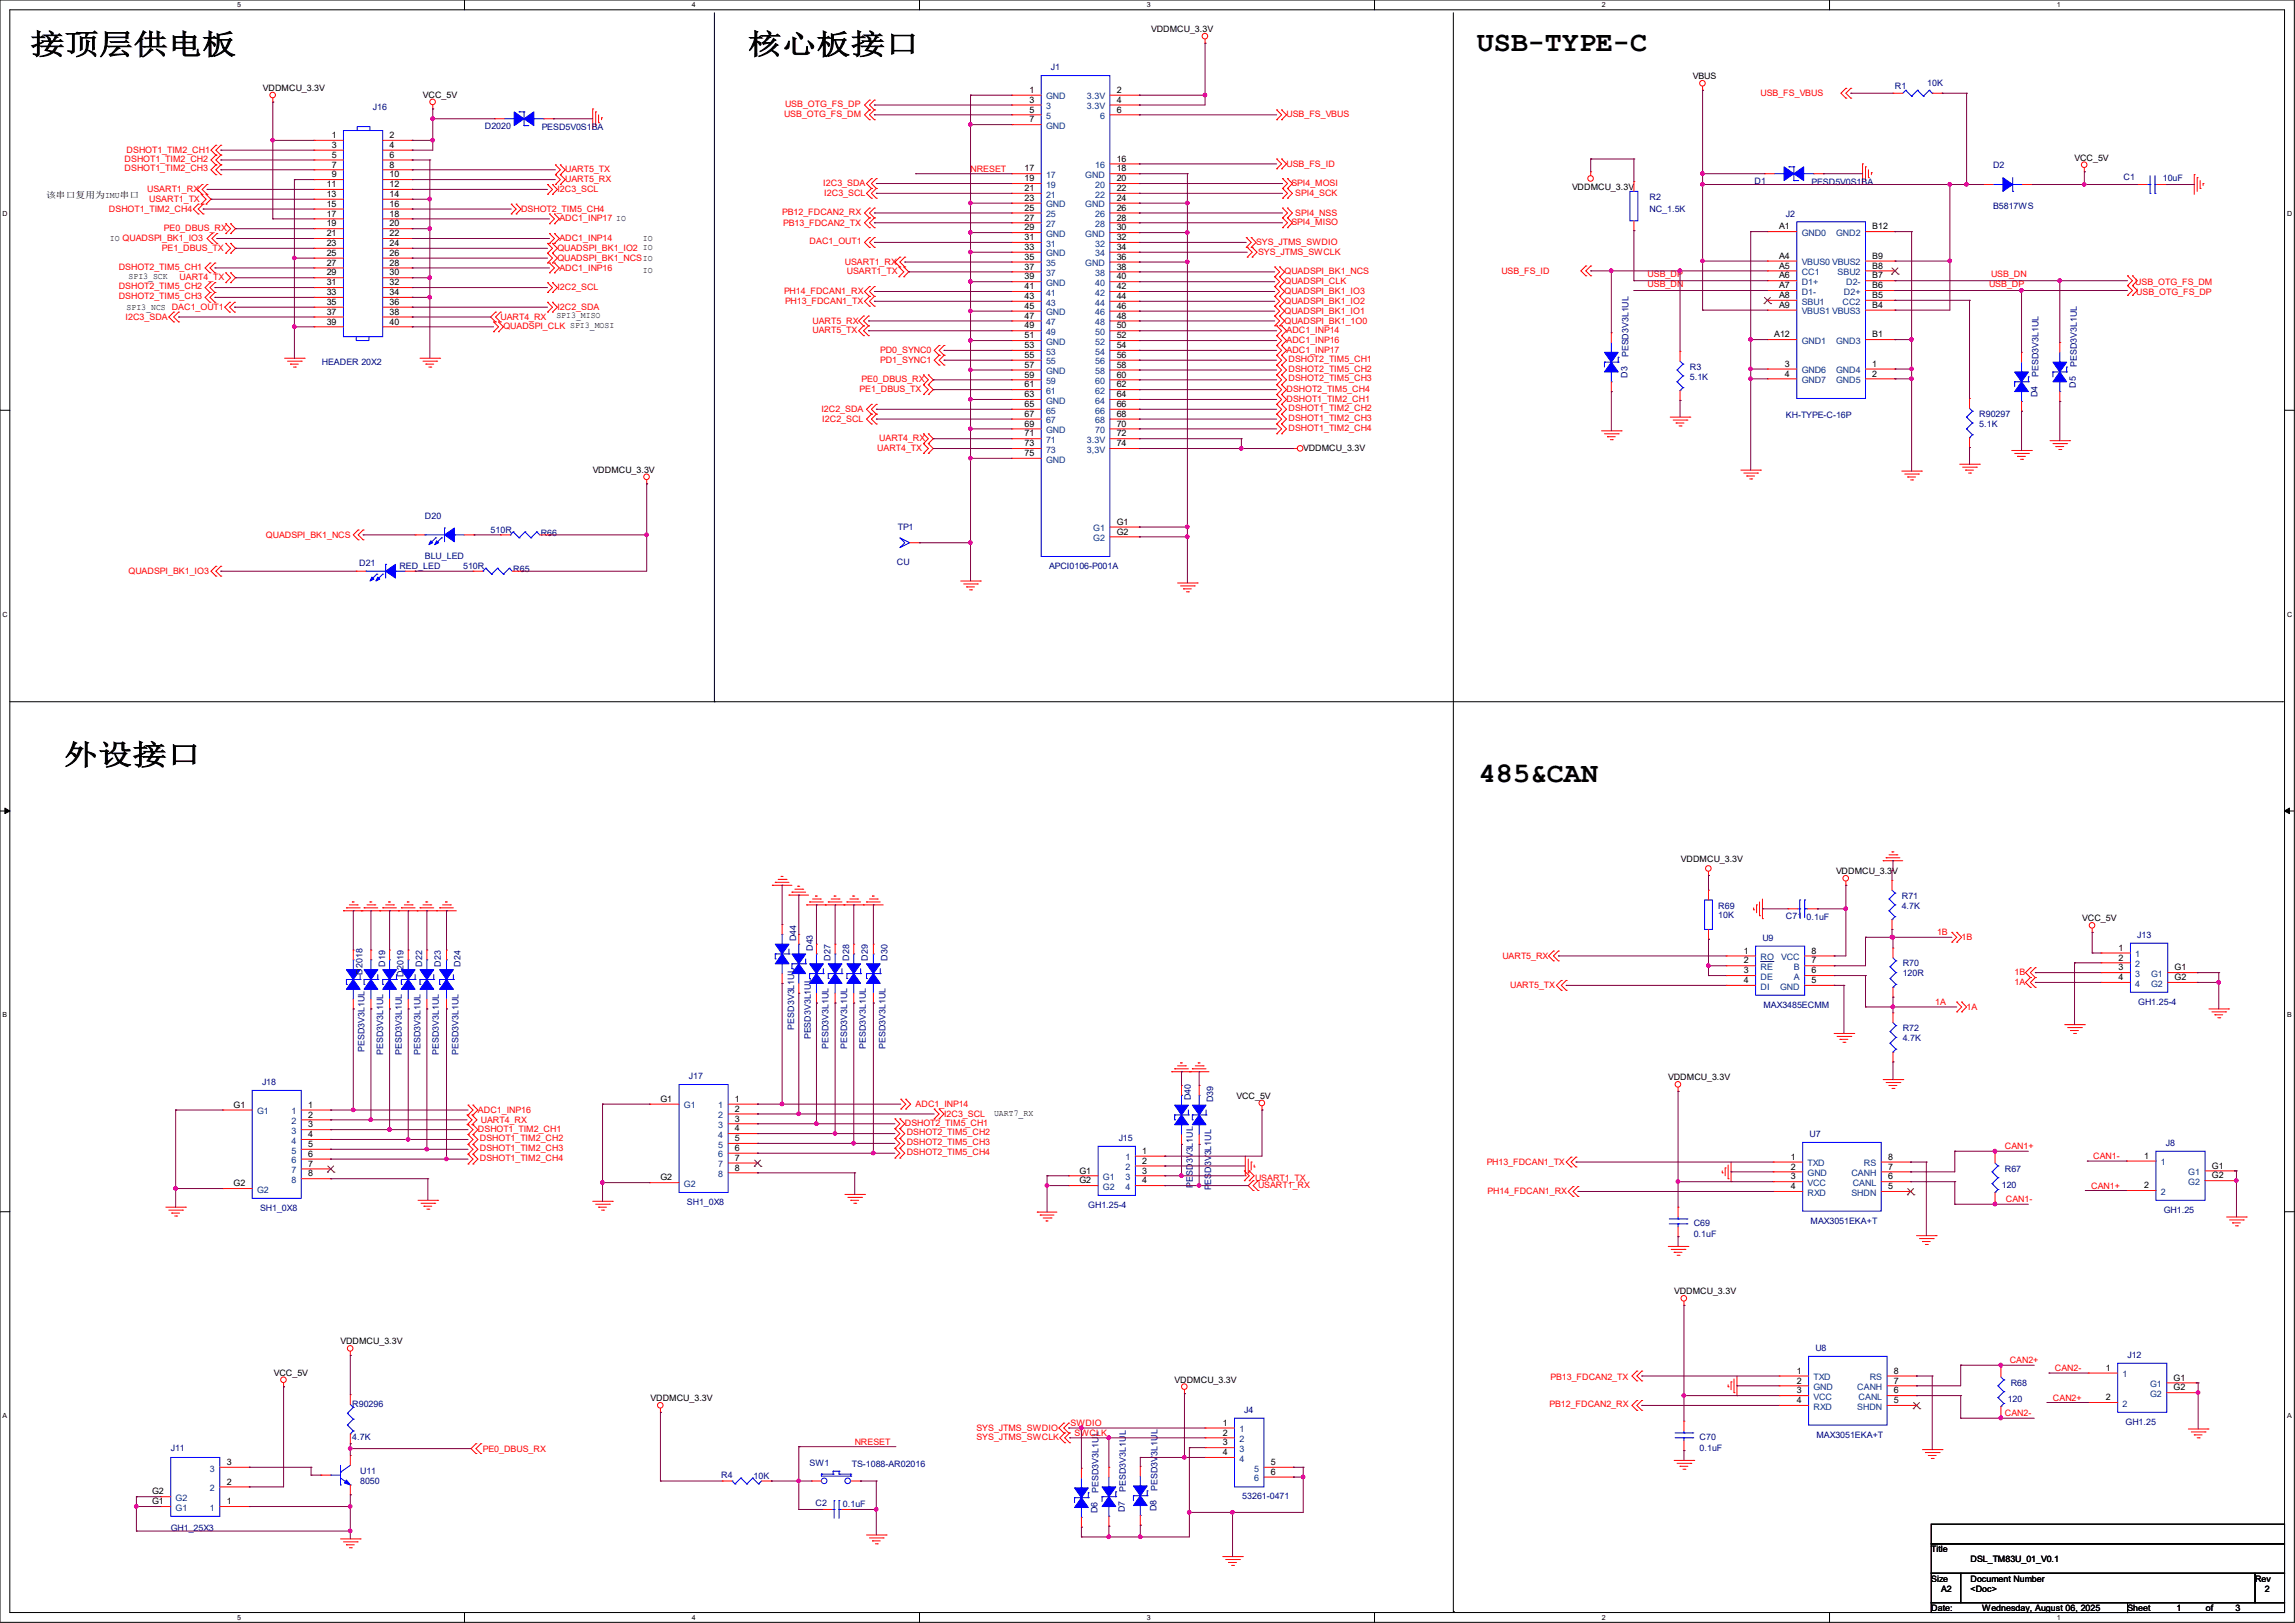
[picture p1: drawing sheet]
<svg xmlns="http://www.w3.org/2000/svg" width="297mm" height="210mm" viewBox="0 0 297 210" stroke-linecap="round" stroke-linejoin="round" font-family="sans-serif">
<defs><g id="words">
<g font-size="3.7">
<text x="3.9" y="7">接顶层供电板</text>
<text x="96.8" y="7">核心板接口</text>
<text x="191.1" y="6.6">USB-TYPE-C</text>
<text x="8.3" y="98.9">外设接口</text>
<text x="191.4" y="101.2">485&amp;CAN</text>
</g>
<g font-size="1.1">
<text x="149" y="4.1">VDDMCU_3.3V</text>
<text x="34" y="11.8">VDDMCU_3.3V</text>
<text x="219.1" y="10.2">VBUS</text>
<text x="42.9" y="17.9">1</text>
<text x="50.4" y="17.9">2</text>
<text x="54.7" y="12.7">VCC_5V</text>
<text x="133.2" y="12">1</text>
<text x="133.2" y="13.3">3</text>
<text x="133.2" y="14.6">5</text>
<text x="133.2" y="15.8">7</text>
<text x="144.5" y="12">2</text>
<text x="144.5" y="13.3">4</text>
<text x="144.5" y="14.6">6</text>
<text x="42.9" y="19.1">3</text>
<text x="42.9" y="20.4">5</text>
<text x="42.9" y="21.7">7</text>
<text x="42.9" y="22.9">9</text>
<text x="50.4" y="19.1">4</text>
<text x="50.4" y="20.4">6</text>
<text x="50.4" y="21.7">8</text>
<text x="50.4" y="22.9">10</text>
<text x="132.6" y="22.2">17</text>
<text x="132.6" y="23.5">19</text>
<text x="144.5" y="20.9">16</text>
<text x="144.5" y="22.2">18</text>
<text x="144.5" y="23.5">20</text>
<text x="268.5" y="20.8">VCC_5V</text>
<text x="6" y="25.6">该串口复用为IMU串口</text>
<text x="42.3" y="24.2">11</text>
<text x="42.3" y="25.5">13</text>
<text x="42.3" y="26.8">15</text>
<text x="42.3" y="28">17</text>
<text x="42.3" y="29.3">19</text>
<text x="50.4" y="24.2">12</text>
<text x="50.4" y="25.5">14</text>
<text x="50.4" y="26.8">16</text>
<text x="50.4" y="28">18</text>
<text x="50.4" y="29.3">20</text>
<text x="132.6" y="24.7">21</text>
<text x="132.6" y="26">23</text>
<text x="132.6" y="27.3">25</text>
<text x="132.6" y="28.5">27</text>
<text x="132.6" y="29.8">29</text>
<text x="144.5" y="24.7">22</text>
<text x="144.5" y="26">24</text>
<text x="144.5" y="27.3">26</text>
<text x="144.5" y="28.5">28</text>
<text x="144.5" y="29.8">30</text>
<text x="203.4" y="24.6">VDDMCU_3.3V</text>
<text x="230.2" y="29.7">A1</text>
<text x="242.3" y="29.7">B12</text>
<text x="14.2" y="31.2">IO QUADSPI_BK1_IO3</text>
<text x="42.3" y="30.6">21</text>
<text x="42.3" y="31.8">23</text>
<text x="42.3" y="33.1">25</text>
<text x="42.3" y="34.4">27</text>
<text x="42.3" y="35.6">29</text>
<text x="50.4" y="30.6">22</text>
<text x="50.4" y="31.8">24</text>
<text x="50.4" y="33.1">26</text>
<text x="50.4" y="34.4">28</text>
<text x="50.4" y="35.6">30</text>
<text x="83.2" y="31.2">IO</text>
<text x="83.2" y="35.3">IO</text>
<text x="132.6" y="31.1">31</text>
<text x="132.6" y="32.3">33</text>
<text x="132.6" y="33.6">35</text>
<text x="132.6" y="34.9">37</text>
<text x="144.5" y="31.1">32</text>
<text x="144.5" y="32.3">34</text>
<text x="144.5" y="33.6">36</text>
<text x="144.5" y="34.9">38</text>
<text x="230.2" y="33.5">A4</text>
<text x="230.2" y="34.8">A5</text>
<text x="242.3" y="33.5">B9</text>
<text x="242.3" y="34.8">B8</text>
<text x="16.4" y="40.1">SPI3_NCS DAC1_OUT1</text>
<text x="16.6" y="36.2">SPI3_SCK</text>
<text x="42.3" y="36.9">31</text>
<text x="42.3" y="38.2">33</text>
<text x="42.3" y="39.5">35</text>
<text x="42.3" y="40.7">37</text>
<text x="42.3" y="42">39</text>
<text x="50.4" y="36.9">32</text>
<text x="50.4" y="38.2">34</text>
<text x="50.4" y="39.5">36</text>
<text x="50.4" y="40.7">38</text>
<text x="50.4" y="42">40</text>
<text x="72" y="41.1">SPI3_MISO</text>
<text x="132.6" y="36.2">39</text>
<text x="132.6" y="37.4">41</text>
<text x="132.6" y="38.7">43</text>
<text x="132.6" y="40">45</text>
<text x="132.6" y="41.2">47</text>
<text x="144.5" y="36.2">40</text>
<text x="144.5" y="37.4">42</text>
<text x="144.5" y="38.7">44</text>
<text x="144.5" y="40">46</text>
<text x="144.5" y="41.2">48</text>
<text x="230.2" y="36">A6</text>
<text x="230.2" y="37.3">A7</text>
<text x="230.2" y="38.6">A8</text>
<text x="230.2" y="39.8">A9</text>
<text x="242.3" y="36">B7</text>
<text x="242.3" y="37.3">B6</text>
<text x="242.3" y="38.6">B5</text>
<text x="242.3" y="39.8">B4</text>
<text x="132.6" y="42.5">49</text>
<text x="132.6" y="43.8">51</text>
<text x="132.6" y="45">53</text>
<text x="132.6" y="46.3">55</text>
<text x="132.6" y="47.6">57</text>
<text x="144.5" y="42.5">50</text>
<text x="144.5" y="43.8">52</text>
<text x="144.5" y="45">54</text>
<text x="144.5" y="46.3">56</text>
<text x="144.5" y="47.6">58</text>
<text x="229.6" y="43.6">A12</text>
<text x="231" y="47.5">3</text>
<text x="242.3" y="43.6">B1</text>
<text x="242.3" y="47.5">1</text>
<text x="132.6" y="48.9">59</text>
<text x="132.6" y="50.1">61</text>
<text x="132.6" y="51.4">63</text>
<text x="132.6" y="52.7">65</text>
<text x="132.6" y="53.9">67</text>
<text x="144.5" y="48.9">60</text>
<text x="144.5" y="50.1">62</text>
<text x="144.5" y="51.4">64</text>
<text x="144.5" y="52.7">66</text>
<text x="144.5" y="53.9">68</text>
<text x="231" y="48.7">4</text>
<text x="242.3" y="48.7">2</text>
<text x="132.6" y="55.2">69</text>
<text x="132.6" y="56.5">71</text>
<text x="132.6" y="57.7">73</text>
<text x="132.6" y="59">75</text>
<text x="144.5" y="55.2">70</text>
<text x="144.5" y="56.5">72</text>
<text x="144.5" y="57.7">74</text>
<text x="168.7" y="58.4">VDDMCU_3.3V</text>
<text x="76.7" y="61.2">VDDMCU_3.3V</text>
<text x="144.5" y="67.9">G1</text>
<text x="144.5" y="69.2">G2</text>
<text x="217.5" y="111.6">VDDMCU_3.3V</text>
<text x="237.6" y="113.1">VDDMCU_3.3V</text>
<text x="269.5" y="119.2">VCC_5V</text>
<text x="225.7" y="123.4">1</text>
<text x="225.7" y="124.7">2</text>
<text x="225.7" y="125.9">3</text>
<text x="234.4" y="123.4">8</text>
<text x="234.4" y="124.7">7</text>
<text x="234.4" y="125.9">6</text>
<text x="274.2" y="123">1</text>
<text x="274.2" y="124.3">2</text>
<text x="274.2" y="125.6">3</text>
<text x="281.4" y="125.6">G1</text>
<text x="225.7" y="127.2">4</text>
<text x="234.4" y="127.2">5</text>
<text x="274.2" y="126.8">4</text>
<text x="281.4" y="126.8">G2</text>
<text x="30.2" y="143.3">G1</text>
<text x="39.9" y="143.3">1</text>
<text x="85.5" y="142.6">G1</text>
<text x="95.1" y="142.6">1</text>
<text x="95.1" y="143.9">2</text>
<text x="160" y="142.2">VCC_5V</text>
<text x="215.9" y="139.8">VDDMCU_3.3V</text>
<text x="39.9" y="144.6">2</text>
<text x="39.9" y="145.9">3</text>
<text x="39.9" y="147.2">4</text>
<text x="39.9" y="148.4">5</text>
<text x="39.9" y="149.7">6</text>
<text x="95.1" y="145.1">3</text>
<text x="95.1" y="146.4">4</text>
<text x="95.1" y="147.7">5</text>
<text x="95.1" y="148.9">6</text>
<text x="128.7" y="144.4">UART7_RX</text>
<text x="147.8" y="149.3">1</text>
<text x="277.5" y="149.9">1</text>
<text x="30.2" y="153.5">G2</text>
<text x="39.9" y="151">7</text>
<text x="39.9" y="152.2">8</text>
<text x="85.5" y="152.7">G2</text>
<text x="95.1" y="150.2">7</text>
<text x="95.1" y="151.5">8</text>
<text x="139.7" y="151.9">G1</text>
<text x="139.7" y="153.1">G2</text>
<text x="147.8" y="150.6">2</text>
<text x="147.8" y="151.9">3</text>
<text x="147.8" y="153.1">4</text>
<text x="231.8" y="150.1">1</text>
<text x="231.8" y="151.3">2</text>
<text x="231.8" y="152.6">3</text>
<text x="231.8" y="153.9">4</text>
<text x="244.3" y="150.1">8</text>
<text x="244.3" y="151.3">7</text>
<text x="244.3" y="152.6">6</text>
<text x="244.3" y="153.9">5</text>
<text x="277.5" y="153.8">2</text>
<text x="286.3" y="151.2">G1</text>
<text x="286.3" y="152.5">G2</text>
<text x="216.7" y="167.5">VDDMCU_3.3V</text>
<text x="44.1" y="174">VDDMCU_3.3V</text>
<text x="35.4" y="178">VCC_5V</text>
<text x="152" y="178.9">VDDMCU_3.3V</text>
<text x="232.5" y="177.8">1</text>
<text x="232.5" y="179">2</text>
<text x="245.1" y="177.8">8</text>
<text x="245.1" y="179">7</text>
<text x="272.5" y="177.4">1</text>
<text x="281.3" y="178.7">G1</text>
<text x="281.3" y="179.9">G2</text>
<text x="84.2" y="181.3">VDDMCU_3.3V</text>
<text x="158.2" y="184.5">1</text>
<text x="158.2" y="185.8">2</text>
<text x="232.5" y="180.3">3</text>
<text x="232.5" y="181.6">4</text>
<text x="245.1" y="180.3">6</text>
<text x="245.1" y="181.6">5</text>
<text x="272.5" y="181.2">2</text>
<text x="29.3" y="189.6">3</text>
<text x="158.2" y="187">3</text>
<text x="158.2" y="188.3">4</text>
<text x="164.5" y="189.6">5</text>
<text x="164.5" y="190.8">6</text>
<text x="19.7" y="194.7">G1</text>
<text x="19.7" y="193.4">G2</text>
<text x="29.3" y="194.7">1</text>
<text x="29.3" y="192.1">2</text>
<text x="249.9" y="200.9">Title</text>
<text x="255" y="202.1">DSL_TM83U_01_V0.1</text>
<text x="249.9" y="204.7">Size</text>
<text x="249.9" y="208.5">Date:</text>
<text x="251.2" y="206">A2</text>
<text x="255" y="204.7">Document Number</text>
<text x="255" y="206">&lt;Doc&gt;</text>
<text x="256.5" y="208.5">Wednesday, August 06, 2025</text>
<text x="275.3" y="208.5">Sheet</text>
<text x="281.7" y="208.5">1</text>
<text x="285.5" y="208.5">of</text>
<text x="289.3" y="208.5">3</text>
<text x="291.8" y="204.7">Rev</text>
<text x="293.1" y="206">2</text>
</g>
<g font-size="1.1" fill="#000080">
<text x="136" y="9.1">J1</text>
<text x="245.2" y="11.5">R1</text>
<text x="249.4" y="11.1">10K</text>
<text x="48.3" y="14.2">J16</text>
<text x="62.7" y="16.7">D2020</text>
<text x="70.1" y="16.8">PESD5V0S1BA</text>
<text x="227.1" y="23.8">D1</text>
<text x="234.4" y="24">PESD5V0S1BA</text>
<text x="257.9" y="21.8">D2</text>
<text x="274.8" y="23.3">C1</text>
<text x="279.9" y="23.5">10uF</text>
<text x="213.5" y="25.9">R2</text>
<text x="213.5" y="27.4">NC_1.5K</text>
<text x="231.1" y="28">J2</text>
<text x="257.9" y="27">B5817WS</text>
<text x="41.7" y="47.2">HEADER 20X2</text>
<text x="210.7" y="46.2" transform="rotate(-90 210.7 46.2)">PESD3V3L1UL</text>
<text x="218.7" y="47.8">R3</text>
<text x="268.8" y="47.5" transform="rotate(-90 268.8 47.5)">PESD3V3L1UL</text>
<text x="210.6" y="48.9" transform="rotate(-90 210.6 48.9)">D3</text>
<text x="218.7" y="49.1">5.1K</text>
<text x="256.2" y="53.9">R90297</text>
<text x="263.7" y="51.4" transform="rotate(-90 263.7 51.4)">D4</text>
<text x="263.8" y="48.8" transform="rotate(-90 263.8 48.8)">PESD3V3L1UL</text>
<text x="268.7" y="50.2" transform="rotate(-90 268.7 50.2)">D5</text>
<text x="231.1" y="54.1">KH-TYPE-C-16P</text>
<text x="256.2" y="55.2">5.1K</text>
<text x="55" y="67.1">D20</text>
<text x="63.5" y="68.9">510R</text>
<text x="70" y="69.3">R66</text>
<text x="116.2" y="68.5">TP1</text>
<text x="46.5" y="73.2">D21</text>
<text x="51.7" y="73.6">RED_LED</text>
<text x="55" y="72.4">BLU_LED</text>
<text x="59.9" y="73.6">510R</text>
<text x="66.4" y="74">R65</text>
<text x="116.1" y="73.1">CU</text>
<text x="135.8" y="73.6">APCI0106-P001A</text>
<text x="222.4" y="117.6">R69</text>
<text x="222.4" y="118.8">10K</text>
<text x="231.1" y="119">C71</text>
<text x="233.8" y="119.1">0.1uF</text>
<text x="246.1" y="116.3">R71</text>
<text x="246.1" y="117.6">4.7K</text>
<text x="49.8" y="125.1" transform="rotate(-90 49.8 125.1)">D19</text>
<text x="54.7" y="125.1" transform="rotate(-90 54.7 125.1)">D22</text>
<text x="57.1" y="125.1" transform="rotate(-90 57.1 125.1)">D23</text>
<text x="59.6" y="125.1" transform="rotate(-90 59.6 125.1)">D24</text>
<text x="103" y="121.8" transform="rotate(-90 103 121.8)">D44</text>
<text x="105.2" y="123.1" transform="rotate(-90 105.2 123.1)">D43</text>
<text x="107.5" y="124.3" transform="rotate(-90 107.5 124.3)">D27</text>
<text x="109.9" y="124.3" transform="rotate(-90 109.9 124.3)">D28</text>
<text x="112.3" y="124.3" transform="rotate(-90 112.3 124.3)">D29</text>
<text x="114.9" y="124.3" transform="rotate(-90 114.9 124.3)">D30</text>
<text x="228.1" y="121.8">U9</text>
<text x="246.2" y="125.1">R70</text>
<text x="276.6" y="121.4">J13</text>
<text x="46.9" y="126.1" transform="rotate(-90 46.9 126.1)">D2018</text>
<text x="52.2" y="126.4" transform="rotate(-90 52.2 126.4)">D2019</text>
<text x="228.2" y="130.4">MAX3485ECMM</text>
<text x="246.2" y="126.3">120R</text>
<text x="276.7" y="130">GH1.25-4</text>
<text x="47.2" y="136.1" transform="rotate(-90 47.2 136.1)">PESD3V3L1UL</text>
<text x="49.6" y="136.5" transform="rotate(-90 49.6 136.5)">PESD3V3L1UL</text>
<text x="52" y="136.5" transform="rotate(-90 52 136.5)">PESD3V3L1UL</text>
<text x="54.4" y="136.5" transform="rotate(-90 54.4 136.5)">PESD3V3L1UL</text>
<text x="56.8" y="136.5" transform="rotate(-90 56.8 136.5)">PESD3V3L1UL</text>
<text x="59.4" y="136.5" transform="rotate(-90 59.4 136.5)">PESD3V3L1UL</text>
<text x="102.8" y="133.2" transform="rotate(-90 102.8 133.2)">PESD3V3L1UL</text>
<text x="104.9" y="134.5" transform="rotate(-90 104.9 134.5)">PESD3V3L1UL</text>
<text x="107.2" y="135.8" transform="rotate(-90 107.2 135.8)">PESD3V3L1UL</text>
<text x="109.6" y="135.8" transform="rotate(-90 109.6 135.8)">PESD3V3L1UL</text>
<text x="112.1" y="135.8" transform="rotate(-90 112.1 135.8)">PESD3V3L1UL</text>
<text x="114.6" y="135.8" transform="rotate(-90 114.6 135.8)">PESD3V3L1UL</text>
<text x="246.2" y="133.4">R72</text>
<text x="246.2" y="134.7">4.7K</text>
<text x="33.9" y="140.4">J18</text>
<text x="89.2" y="139.7">J17</text>
<text x="154.1" y="142.4" transform="rotate(-90 154.1 142.4)">D40</text>
<text x="157" y="142.6" transform="rotate(-90 157 142.6)">D39</text>
<text x="144.8" y="147.7">J15</text>
<text x="234.2" y="147.2">U7</text>
<text x="280.3" y="148.3">J8</text>
<text x="88.9" y="155.9">SH1_0X8</text>
<text x="154.4" y="153.7" transform="rotate(-90 154.4 153.7)">PESD3V3L1UL</text>
<text x="156.8" y="154" transform="rotate(-90 156.8 154)">PESD3V3L1UL</text>
<text x="259.1" y="153.8">120</text>
<text x="259.5" y="151.6">R67</text>
<text x="33.7" y="156.7">SH1_0X8</text>
<text x="140.8" y="156.3">GH1.25-4</text>
<text x="219.2" y="158.6">C69</text>
<text x="219.2" y="160.1">0.1uF</text>
<text x="234.3" y="158.3">MAX3051EKA+T</text>
<text x="280" y="156.9">GH1.25</text>
<text x="234.9" y="174.8">U8</text>
<text x="260.2" y="179.3">R68</text>
<text x="275.3" y="175.7">J12</text>
<text x="45.6" y="182.1">R90296</text>
<text x="161" y="182.8">J4</text>
<text x="259.8" y="181.4">120</text>
<text x="275.1" y="184.4">GH1.25</text>
<text x="22.1" y="187.8">J11</text>
<text x="45.6" y="186.3">4.7K</text>
<text x="46.6" y="190.7">U11</text>
<text x="46.6" y="192">8050</text>
<text x="93.3" y="191.2">R4</text>
<text x="97.5" y="191.4">10K</text>
<text x="104.8" y="189.7">SW1</text>
<text x="110.2" y="189.8">TS-1088-AR02016</text>
<text x="220" y="186.3">C70</text>
<text x="220" y="187.8">0.1uF</text>
<text x="235.1" y="186">MAX3051EKA+T</text>
<text x="105.5" y="194.9">C2</text>
<text x="109.1" y="195">0.1uF</text>
<text x="142" y="195.8" transform="rotate(-90 142 195.8)">D6</text>
<text x="142.2" y="193.2" transform="rotate(-90 142.2 193.2)">PESD3V3L1UL</text>
<text x="145.6" y="195.7" transform="rotate(-90 145.6 195.7)">D7</text>
<text x="145.7" y="193" transform="rotate(-90 145.7 193)">PESD3V3L1UL</text>
<text x="149.7" y="195.6" transform="rotate(-90 149.7 195.6)">D8</text>
<text x="149.8" y="192.9" transform="rotate(-90 149.8 192.9)">PESD3V3L1UL</text>
<text x="160.8" y="194">53261-0471</text>
<text x="22.1" y="198.1">GH1_25X3</text>
</g>
<g font-size="1.1" fill="#f00">
<text x="101.5" y="15.2">USB_OTG_FS_DM</text>
<text x="101.6" y="13.8">USB_OTG_FS_DP</text>
<text x="166.5" y="15.2">USB_FS_VBUS</text>
<text x="227.8" y="12.4">USB_FS_VBUS</text>
<text x="16.1" y="20.9">DSHOT1_TIM2_CH2</text>
<text x="16.1" y="22.2">DSHOT1_TIM2_CH3</text>
<text x="16.4" y="19.8">DSHOT1_TIM2_CH1</text>
<text x="73.2" y="23.6">UART5_RX</text>
<text x="73.2" y="22.3">UART5_TX</text>
<text x="125.6" y="22.2">NRESET</text>
<text x="166.5" y="21.5">USB_FS_ID</text>
<text x="14.1" y="27.4">DSHOT1_TIM2_CH4</text>
<text x="19" y="24.9">USART1_RX</text>
<text x="19.3" y="26.1">USART1_TX</text>
<text x="21.2" y="29.9">PE0_DBUS_RX</text>
<text x="67.4" y="27.4">DSHOT2_TIM5_CH4</text>
<text x="72.1" y="24.9">I2C3_SCL</text>
<text x="72.4" y="28.7">ADC1_INP17 IO</text>
<text x="101.2" y="27.8">PB12_FDCAN2_RX</text>
<text x="101.3" y="29.3">PB13_FDCAN2_TX</text>
<text x="106.6" y="24.1">I2C3_SDA</text>
<text x="106.7" y="25.4">I2C3_SCL</text>
<text x="167.1" y="24.1">SPI4_MOSI</text>
<text x="167.1" y="29.2">SPI4_MISO</text>
<text x="167.6" y="27.9">SPI4_NSS</text>
<text x="167.6" y="25.4">SPI4_SCK</text>
<text x="15.4" y="34.9">DSHOT2_TIM5_CH1</text>
<text x="21" y="32.5">PE1_DBUS_TX</text>
<text x="72.1" y="32.5">QUADSPI_BK1_IO2 IO</text>
<text x="72.1" y="33.7">QUADSPI_BK1_NCSIO</text>
<text x="72.4" y="31.2">ADC1_INP14</text>
<text x="72.4" y="35">ADC1_INP16</text>
<text x="104.8" y="31.6">DAC1_OUT1</text>
<text x="109.3" y="34.2">USART1_RX</text>
<text x="109.6" y="35.5">USART1_TX</text>
<text x="162.6" y="31.7">SYS_JTMS_SWDIO</text>
<text x="162.8" y="33">SYS_JTMS_SWCLK</text>
<text x="166.2" y="35.5">QUADSPI_BK1_NCS</text>
<text x="194.3" y="35.5">USB_FS_ID</text>
<text x="213.2" y="35.9">USB_DP</text>
<text x="257.7" y="35.9">USB_DN</text>
<text x="15.4" y="37.4">DSHOT2_TIM5_CH2</text>
<text x="15.4" y="38.7">DSHOT2_TIM5_CH3</text>
<text x="16.3" y="41.4">I2C3_SDA</text>
<text x="23.2" y="36.3">UART4_TX</text>
<text x="64.8" y="41.4">UART4_RX</text>
<text x="72.1" y="37.6">I2C2_SCL</text>
<text x="72.1" y="40.1">I2C2_SDA</text>
<text x="101.5" y="38.1">PH14_FDCAN1_RX</text>
<text x="101.6" y="39.3">PH13_FDCAN1_TX</text>
<text x="105.2" y="41.9">UART5_RX</text>
<text x="166.2" y="41.9">QUADSPI_BK1_1O0</text>
<text x="166.2" y="40.6">QUADSPI_BK1_IO1</text>
<text x="166.2" y="39.3">QUADSPI_BK1_IO2</text>
<text x="166.2" y="38.1">QUADSPI_BK1_IO3</text>
<text x="166.2" y="36.8">QUADSPI_CLK</text>
<text x="213.2" y="37.1">USB_DN</text>
<text x="257.4" y="37.1">USB_DP</text>
<text x="276.3" y="36.9">USB_OTG_FS_DM</text>
<text x="276.5" y="38.2">USB_OTG_FS_DP</text>
<text x="65.1" y="42.6">QUADSPI_CLK SPI3_MOSI</text>
<text x="105.2" y="43.1">UART5_TX</text>
<text x="113.9" y="45.7">PD0_SYNC0</text>
<text x="113.9" y="46.9">PD1_SYNC1</text>
<text x="166.5" y="45.7">ADC1_INP17</text>
<text x="166.5" y="43.1">ADC1_INP14</text>
<text x="166.5" y="44.4">ADC1_INP16</text>
<text x="166.7" y="46.8">DSHOT2_TIM5_CH1</text>
<text x="106.3" y="53.3">I2C2_SDA</text>
<text x="111.2" y="50.8">PE1_DBUS_TX</text>
<text x="111.5" y="49.5">PE0_DBUS_RX</text>
<text x="166.5" y="50.8">DSHOT2_TIM5_CH4</text>
<text x="166.5" y="52">DSHOT1_TIM2_CH1</text>
<text x="166.7" y="48.1">DSHOT2_TIM5_CH2</text>
<text x="166.7" y="49.4">DSHOT2_TIM5_CH3</text>
<text x="166.7" y="53.2">DSHOT1_TIM2_CH2</text>
<text x="106.4" y="54.6">I2C2_SCL</text>
<text x="113.5" y="58.4">UART4_TX</text>
<text x="113.8" y="57.1">UART4_RX</text>
<text x="166.7" y="54.4">DSHOT1_TIM2_CH3</text>
<text x="166.7" y="55.7">DSHOT1_TIM2_CH4</text>
<text x="34.4" y="69.6">QUADSPI_BK1_NCS</text>
<text x="16.6" y="74.3">QUADSPI_BK1_IO3</text>
<text x="194.4" y="124">UART5_RX</text>
<text x="250.7" y="121">1B</text>
<text x="253.9" y="121.6">1B</text>
<text x="195.4" y="127.9">UART5_TX</text>
<text x="250.4" y="130.1">1A</text>
<text x="254.5" y="130.6">1A</text>
<text x="260.7" y="126.2">1B</text>
<text x="260.7" y="127.5">1A</text>
<text x="61.8" y="144">ADC1_INP16</text>
<text x="118.5" y="143.2">ADC1_INP14</text>
<text x="61.8" y="146.5">DSHOT1_TIM2_CH1</text>
<text x="62.1" y="147.7">DSHOT1_TIM2_CH2</text>
<text x="62.1" y="148.9">DSHOT1_TIM2_CH3</text>
<text x="62.2" y="145.4">UART4_RX</text>
<text x="117.1" y="145.8">DSHOT2_TIM5_CH1</text>
<text x="117.3" y="146.9">DSHOT2_TIM5_CH2</text>
<text x="117.3" y="148.2">DSHOT2_TIM5_CH3</text>
<text x="117.3" y="149.4">DSHOT2_TIM5_CH4</text>
<text x="122.2" y="144.5">I2C3_SCL</text>
<text x="259.5" y="148.7">CAN1+</text>
<text x="270.9" y="150">CAN1-</text>
<text x="62.1" y="150.2">DSHOT1_TIM2_CH4</text>
<text x="162.4" y="152.9">USART1_TX</text>
<text x="162.8" y="153.8">USART1_RX</text>
<text x="192.4" y="150.7">PH13_FDCAN1_TX</text>
<text x="192.5" y="154.5">PH14_FDCAN1_RX</text>
<text x="259.6" y="155.6">CAN1-</text>
<text x="270.6" y="153.8">CAN1+</text>
<text x="200.7" y="178.5">PB13_FDCAN2_TX</text>
<text x="260.1" y="176.4">CAN2+</text>
<text x="265.9" y="177.4">CAN2-</text>
<text x="126.4" y="185.1">SYS_JTMS_SWDIO</text>
<text x="138.6" y="184.5">SWDIO</text>
<text x="139.1" y="185.8">SWCLK</text>
<text x="200.5" y="182.1">PB12_FDCAN2_RX</text>
<text x="259.5" y="183.3">CAN2-</text>
<text x="265.7" y="181.2">CAN2+</text>
<text x="62.5" y="187.9">PE0_DBUS_RX</text>
<text x="110.6" y="186.9">NRESET</text>
<text x="126.4" y="186.4">SYS_JTMS_SWCLK</text>
</g>
<g font-size="1.1" fill="#004080">
<text x="135.4" y="12.9">GND</text>
<text x="135.4" y="14.1">3</text>
<text x="135.4" y="15.4">5</text>
<text x="135.4" y="16.7">GND</text>
<text x="140.7" y="12.9">3.3V</text>
<text x="140.7" y="14.1">3.3V</text>
<text x="142.4" y="15.4">6</text>
<text x="135.4" y="23">17</text>
<text x="140.5" y="23">GND</text>
<text x="141.7" y="21.8">16</text>
<text x="135.4" y="24.3">19</text>
<text x="135.4" y="25.6">21</text>
<text x="135.4" y="26.8">GND</text>
<text x="135.4" y="28.1">25</text>
<text x="135.4" y="29.4">27</text>
<text x="140.5" y="26.8">GND</text>
<text x="141.7" y="24.3">20</text>
<text x="141.7" y="25.6">22</text>
<text x="141.7" y="28.1">26</text>
<text x="141.7" y="29.4">28</text>
<text x="135.4" y="30.7">GND</text>
<text x="135.4" y="31.9">31</text>
<text x="135.4" y="33.2">GND</text>
<text x="135.4" y="34.5">35</text>
<text x="135.4" y="35.7">37</text>
<text x="140.5" y="30.7">GND</text>
<text x="140.5" y="34.5">GND</text>
<text x="141.7" y="31.9">32</text>
<text x="141.7" y="33.2">34</text>
<text x="141.7" y="35.7">38</text>
<text x="233.2" y="30.5">GND0</text>
<text x="233.2" y="34.3">VBUS0 VBUS2</text>
<text x="233.2" y="35.6">CC1</text>
<text x="237.6" y="30.5">GND2</text>
<text x="237.8" y="35.6">SBU2</text>
<text x="135.4" y="37">GND</text>
<text x="135.4" y="38.3">41</text>
<text x="135.4" y="39.5">43</text>
<text x="135.4" y="40.8">GND</text>
<text x="141.7" y="37">40</text>
<text x="141.7" y="38.3">42</text>
<text x="141.7" y="39.5">44</text>
<text x="141.7" y="40.8">46</text>
<text x="233.2" y="36.9">D1+</text>
<text x="233.2" y="38.1">D1-</text>
<text x="233.2" y="39.4">SBU1</text>
<text x="233.2" y="40.7">VBUS1 VBUS3</text>
<text x="238.5" y="39.4">CC2</text>
<text x="238.6" y="38.1">D2+</text>
<text x="238.9" y="36.9">D2-</text>
<text x="135.4" y="42.1">47</text>
<text x="135.4" y="43.4">49</text>
<text x="135.4" y="44.6">GND</text>
<text x="135.4" y="45.9">53</text>
<text x="135.4" y="47.2">55</text>
<text x="141.7" y="42.1">48</text>
<text x="141.7" y="43.4">50</text>
<text x="141.7" y="44.6">52</text>
<text x="141.7" y="45.9">54</text>
<text x="141.7" y="47.2">56</text>
<text x="233.2" y="44.5">GND1</text>
<text x="237.6" y="44.5">GND3</text>
<text x="135.4" y="48.4">GND</text>
<text x="135.4" y="49.7">59</text>
<text x="135.4" y="51">61</text>
<text x="135.4" y="52.2">GND</text>
<text x="135.4" y="53.5">65</text>
<text x="141.7" y="48.4">58</text>
<text x="141.7" y="49.7">60</text>
<text x="141.7" y="51">62</text>
<text x="141.7" y="52.2">64</text>
<text x="141.7" y="53.5">66</text>
<text x="233.2" y="48.3">GND6</text>
<text x="233.2" y="49.6">GND7</text>
<text x="237.6" y="48.3">GND4</text>
<text x="237.6" y="49.6">GND5</text>
<text x="135.4" y="54.8">67</text>
<text x="135.4" y="56.1">GND</text>
<text x="135.4" y="57.3">71</text>
<text x="135.4" y="58.6">73</text>
<text x="135.4" y="59.9">GND</text>
<text x="140.7" y="57.3">3.3V</text>
<text x="140.7" y="58.6">3,3V</text>
<text x="141.7" y="54.8">68</text>
<text x="141.7" y="56.1">70</text>
<text x="141.5" y="68.8">G1</text>
<text x="141.5" y="70">G2</text>
<text x="227.8" y="124.3">RO</text>
<text x="227.8" y="125.5">RE</text>
<text x="230.5" y="124.3">VCC</text>
<text x="232.2" y="125.5">B</text>
<text x="276.3" y="123.9">1</text>
<text x="276.3" y="125.1">2</text>
<text x="227.8" y="126.8">DE</text>
<text x="227.8" y="128.1">DI</text>
<text x="230.4" y="128.1">GND</text>
<text x="232.2" y="126.8">A</text>
<text x="276.3" y="126.4">3</text>
<text x="276.3" y="127.7">4</text>
<text x="278.4" y="126.4">G1</text>
<text x="278.4" y="127.7">G2</text>
<text x="88.5" y="143.4">G1</text>
<text x="93" y="143.4">1</text>
<text x="33.3" y="144.2">G1</text>
<text x="37.7" y="144.2">1</text>
<text x="37.7" y="145.5">2</text>
<text x="37.7" y="146.7">3</text>
<text x="37.7" y="148">4</text>
<text x="37.7" y="149.3">5</text>
<text x="93" y="144.7">2</text>
<text x="93" y="146">3</text>
<text x="93" y="147.2">4</text>
<text x="93" y="148.5">5</text>
<text x="93" y="149.8">6</text>
<text x="33.3" y="154.4">G2</text>
<text x="37.7" y="150.5">6</text>
<text x="37.7" y="151.8">7</text>
<text x="37.7" y="153.1">8</text>
<text x="88.5" y="153.6">G2</text>
<text x="93" y="151">7</text>
<text x="93" y="152.3">8</text>
<text x="142.7" y="152.7">G1</text>
<text x="142.7" y="154">G2</text>
<text x="145.7" y="150.2">1</text>
<text x="145.7" y="151.4">2</text>
<text x="145.7" y="152.7">3</text>
<text x="145.7" y="154">4</text>
<text x="233.9" y="150.9">TXD</text>
<text x="233.9" y="152.2">GND</text>
<text x="233.9" y="153.5">VCC</text>
<text x="233.9" y="154.7">RXD</text>
<text x="239.6" y="152.2">CANH</text>
<text x="239.6" y="154.7">SHDN</text>
<text x="239.8" y="153.5">CANL</text>
<text x="241.2" y="150.9">RS</text>
<text x="279.6" y="150.8">1</text>
<text x="279.6" y="154.6">2</text>
<text x="283.2" y="152.1">G1</text>
<text x="283.2" y="153.3">G2</text>
<text x="234.7" y="178.6">TXD</text>
<text x="234.7" y="179.9">GND</text>
<text x="240.4" y="179.9">CANH</text>
<text x="242" y="178.6">RS</text>
<text x="274.7" y="178.2">1</text>
<text x="278.3" y="179.5">G1</text>
<text x="160.4" y="185.3">1</text>
<text x="234.7" y="181.1">VCC</text>
<text x="234.7" y="182.4">RXD</text>
<text x="240.4" y="182.4">SHDN</text>
<text x="240.5" y="181.1">CANL</text>
<text x="274.7" y="182">2</text>
<text x="278.3" y="180.8">G2</text>
<text x="27.2" y="190.4">3</text>
<text x="160.4" y="186.6">2</text>
<text x="160.4" y="187.9">3</text>
<text x="160.4" y="189.2">4</text>
<text x="162.3" y="190.4">5</text>
<text x="162.3" y="191.7">6</text>
<text x="22.7" y="195.5">G1</text>
<text x="22.7" y="194.2">G2</text>
<text x="27.2" y="195.5">1</text>
<text x="27.2" y="193">2</text>
</g>
<g font-size=".9">
<text x="30.7" y=".9">5</text>
<text x="89.5" y=".9">4</text>
<text x="148.4" y=".9">3</text>
<text x="207.3" y=".9">2</text>
<text x="266.2" y=".9">1</text>
<text x=".3" y="28">D</text>
<text x="296" y="28">D</text>
<text x=".3" y="79.8">C</text>
<text x="296" y="79.8">C</text>
<text x=".3" y="131.7">B</text>
<text x="296" y="131.7">B</text>
<text x=".3" y="183.5">A</text>
<text x="296" y="183.5">A</text>
<text x="30.7" y="209.6">5</text>
<text x="89.5" y="209.6">4</text>
<text x="148.4" y="209.6">3</text>
<text x="207.3" y="209.6">2</text>
<text x="266.2" y="209.6">1</text>
</g>
</g></defs>
<path d="M0 0h296.9v209.9h-296.9zM1.3 1.3h294.4v207.4h-294.4z" fill="none" stroke="#000" stroke-width=".13"/>
<g fill="#fff">
<path d="M30.7 .1h.5v1h-.5z"/>
<path d="M30.7 208.8h.5v1h-.5z"/>
</g>
<path d="M60.1 0v1.3M60.1 208.7v1.2" fill="none" stroke="#000" stroke-width=".13"/>
<g fill="#fff">
<path d="M89.5 .1h.5v1h-.5z"/>
<path d="M89.5 208.8h.5v1h-.5z"/>
</g>
<path d="M119 0v1.3M119 208.7v1.2" fill="none" stroke="#000" stroke-width=".13"/>
<g fill="#fff">
<path d="M148.4 .1h.5v1h-.5z"/>
<path d="M148.4 208.8h.5v1h-.5z"/>
</g>
<path d="M177.9 0v1.3M177.9 208.7v1.2" fill="none" stroke="#000" stroke-width=".13"/>
<g fill="#fff">
<path d="M207.3 .1h.5v1h-.5z"/>
<path d="M207.3 208.8h.5v1h-.5z"/>
</g>
<path d="M236.8 0v1.3M236.8 208.7v1.2" fill="none" stroke="#000" stroke-width=".13"/>
<g fill="#fff">
<path d="M266.2 .1h.5v1h-.5z"/>
<path d="M266.2 208.8h.5v1h-.5z"/>
<path d="M.3 27.2h.7v1h-.7z"/>
<path d="M296 27.2h.6v1h-.6z"/>
<path d="M.3 79h.7v1h-.7z"/>
<path d="M296 79h.6v1h-.6z"/>
</g>
<path d="M0 53.1h1.3M295.7 53.1h1.2" fill="none" stroke="#000" stroke-width=".13"/>
<g fill="#fff">
<path d="M.3 130.9h.6v1h-.6z"/>
<path d="M296 130.9h.6v1h-.6z"/>
</g>
<path d="M0 104.9h1.3M295.7 104.9h1.2" fill="none" stroke="#000" stroke-width=".13"/>
<path d="M.6 104.6l.7 .3-.7 .4zM295.7 104.9l.6-.3v.7z" fill="#000" stroke="#000" stroke-width=".13"/>
<g fill="#fff">
<path d="M.3 182.7h.6v1h-.6z"/>
<path d="M296 182.7h.5v1h-.5z"/>
</g>
<g fill="none" stroke="#000" stroke-width=".13">
<path d="M92.5 1.7v89.1M188.1 1.7v206.8M1.3 90.8h294.1M92.5 90.8h.1M295.4 90.8h.1M0 156.8h1.3M295.7 156.8h1.2M249.9 197.2h45.8v2.6h-45.8zM249.9 199.8h45.8v3.8h-45.8zM188.1 208.5h.1M249.9 203.6h3.8v3.8h-3.8zM249.9 207.4h25.4v1.3h-25.4z"/>
<path d="M253.7 203.6h38.1v3.8h-38.1zM275.3 207.4h20.4v1.3h-20.4zM291.8 203.6h3.9v3.8h-3.9z"/>
</g>
<g fill="none" stroke="#f00" stroke-width=".13">
<path d="M27.9 18.8h.1M27.9 18.8l-.6 .6 .6 .7M28.6 18.8h.1M28.6 18.8l-.7 .6 .7 .7M35.3 13.2h.1M35.3 12.7v.5M40.6 18.2h.1M40.6 19.4h.1M40.6 18.2h3.8M40.6 19.4h3.8M49.5 18.2h3.8M49.5 19.4h3.8"/>
<path d="M53.3 18.2h.1M53.3 19.4h.1M56 14.1h.1M56 13.6v.5M64 15.4h.1M64 15.4h1.3M70.4 15.4h1.2M71.6 15.4h.1M76.7 14.1h.1M76.7 14.1v2.5M77.1 14.5h.1M77.1 14.5v1.8"/>
<path d="M77.5 15.9h.1M77.5 14.9v1M77.9 15.2h.1M77.9 15.2v.3M112.5 15.5h.1M112.5 14.2h.1M112.5 13h.1M112.5 14.2l-.6 .7 .6 .6M112.5 13l-.6 .6 .6 .6M113.2 15.5h.1M113.2 14.2h.1M113.2 13h.1"/>
<path d="M113.2 14.2l-.7 .7 .7 .6M113.2 13l-.7 .6 .7 .6M130.9 12.3h.1M130.9 13.6h.1M130.9 14.9h.1M130.9 16.1h.1M130.9 12.3h3.8M130.9 13.6h3.8M130.9 14.9h3.8M130.9 16.1h3.8M143.6 12.3h3.8M143.6 13.6h3.8"/>
<path d="M143.6 14.9h3.8M147.4 12.3h.1M147.4 13.6h.1M147.4 14.9h.1M156 5.6h.1M156 5.1v.5M165.2 15.5h.1M165.2 14.2h.1M165.2 14.2l.7 .7-.7 .6M165.9 15.5h.1M165.9 14.2h.1M165.9 14.2l.6 .7-.6 .6"/>
<path d="M220.3 11.7h.1M220.3 11.2v.5M238.9 11.4h.1M238.9 12.7h.1M238.9 11.4l-.6 .7 .6 .6M239.5 11.4h.1M239.5 12.7h.1M239.5 11.4l-.6 .7 .6 .6M245 12.1h.1M245 12.1h1.3M250.1 12.1h1.2M251.3 12.1h.1"/>
<path d="M25.7 27.7h.1M25.7 26.4h.1M25.7 26.4l-.7 .7 .7 .6M26 25.1h.1M26 26.4h.1M26 25.1l.7 .7-.7 .6M26.2 25.1h.1M26.2 23.9h.1M26.2 23.9l-.7 .6 .7 .6M26.3 27.7h.1M26.3 26.4h.1M26.3 26.4l-.6 .7 .6 .6"/>
<path d="M26.7 26.4h.1M26.7 25.1h.1M26.7 25.1l.6 .7-.6 .6M26.8 25.1h.1M26.8 23.9h.1M26.8 23.9l-.6 .6 .6 .6M27.2 36.6h.1M27.2 37.8h.1M27.2 39.1h.1M27.2 34h.1M27.2 35.3h.1M27.2 36.6l-.7 .6 .7 .6"/>
<path d="M27.2 37.8l-.7 .7 .7 .6M27.2 34l-.7 .7 .7 .6M27.4 30.2h.1M27.4 31.5h.1M27.4 30.2l-.6 .7 .6 .6M27.8 36.6h.1M27.8 37.8h.1M27.8 39.1h.1M27.8 34h.1M27.8 35.3h.1M27.8 36.6l-.6 .6 .6 .6M27.8 37.8l-.6 .7 .6 .6"/>
<path d="M27.8 34l-.6 .7 .6 .6M27.9 20.1h.1M27.9 21.3h.1M27.9 22.6h.1M27.9 20.1l-.6 .6 .6 .6M27.9 21.3l-.6 .7 .6 .6M28.1 30.2h.1M28.1 31.5h.1M28.1 30.2l-.7 .7 .7 .6M28.6 20.1h.1M28.6 21.3h.1M28.6 22.6h.1"/>
<path d="M28.6 20.1l-.7 .6 .7 .6M28.6 21.3l-.7 .7 .7 .6M29.2 35.3h.1M29.2 36.6h.1M29.2 29h.1M29.2 30.2h.1M29.2 31.5h.1M29.2 32.8h.1M29.2 35.3l.6 .6-.6 .7M29.2 29l.6 .6-.6 .6M29.2 31.5l.6 .6-.6 .7M29.7 39.1h.1"/>
<path d="M29.7 39.1l-.6 .7 .6 .6M29.8 36.6h.1M29.8 35.3h.1M29.8 30.2h.1M29.8 29h.1M29.8 32.8h.1M29.8 31.5h.1M29.8 35.3l.7 .6-.7 .7M29.8 29l.7 .6-.7 .6M29.8 31.5l.7 .6-.7 .7M30.4 39.1h.1M30.4 39.1l-.7 .7 .7 .6"/>
<path d="M40.6 20.7h.1M40.6 22h.1M40.6 23.2h.1M40.6 24.5h.1M40.6 25.8h.1M40.6 27.1h.1M40.6 28.3h.1M40.6 29.6h.1M40.6 30.9h.1M40.6 32.1h.1M40.6 33.4h.1M40.6 34.7h.1"/>
<path d="M40.6 35.9h.1M40.6 37.2h.1M40.6 38.5h.1M40.6 39.8h.1M40.6 20.7h3.8M40.6 22h3.8M40.6 23.2h3.8M40.6 24.5h3.8M40.6 25.8h3.8M40.6 27.1h3.8M40.6 28.3h3.8M40.6 29.6h3.8"/>
<path d="M40.6 30.9h3.8M40.6 32.1h3.8M40.6 33.4h3.8M40.6 34.7h3.8M40.6 35.9h3.8M40.6 37.2h3.8M40.6 38.5h3.8M40.6 39.8h3.8M49.5 20.7h3.8M49.5 22h3.8M49.5 23.2h3.8M49.5 24.5h3.8"/>
<path d="M49.5 25.8h3.8M49.5 27.1h3.8M49.5 28.3h3.8M49.5 29.6h3.8M49.5 30.9h3.8M49.5 32.1h3.8M49.5 33.4h3.8M49.5 34.7h3.8M49.5 35.9h3.8M49.5 37.2h3.8M49.5 38.5h3.8M49.5 39.8h3.8"/>
<path d="M53.3 20.7h.1M53.3 22h.1M53.3 23.2h.1M53.3 24.5h.1M53.3 25.8h.1M53.3 27.1h.1M53.3 28.3h.1M53.3 29.6h.1M53.3 30.9h.1M53.3 32.1h.1M53.3 33.4h.1M53.3 34.7h.1"/>
<path d="M53.3 35.9h.1M53.3 37.2h.1M53.3 38.5h.1M53.3 39.8h.1M66.2 26.4h.1M66.2 27.7h.1M66.2 26.4l.6 .7-.6 .6M66.8 26.4h.1M66.8 27.7h.1M66.8 26.4l.6 .7-.6 .6M70.9 37.8h.1M70.9 36.6h.1"/>
<path d="M70.9 39.1h.1M70.9 23.9h.1M70.9 25.1h.1M70.9 32.8h.1M70.9 31.5h.1M70.9 34h.1M70.9 36.6l.6 .6-.6 .6M70.9 39.1l.6 .7-.6 .6M70.9 23.9l.6 .6-.6 .6M70.9 31.5l.6 .6-.6 .7M70.9 32.8l.6 .6-.6 .6M71.1 27.7h.1"/>
<path d="M71.1 29h.1M71.1 30.2h.1M71.1 31.5h.1M71.1 34h.1M71.1 35.3h.1M71.1 27.7l.7 .6-.7 .7M71.1 30.2l.7 .7-.7 .6M71.1 34l.7 .7-.7 .6M71.5 37.8h.1M71.5 36.6h.1M71.5 39.1h.1M71.5 23.9h.1"/>
<path d="M71.5 25.1h.1M71.5 32.8h.1M71.5 31.5h.1M71.5 34h.1M71.5 36.6l.6 .6-.6 .6M71.5 39.1l.6 .7-.6 .6M71.5 23.9l.6 .6-.6 .6M71.5 31.5l.6 .6-.6 .7M71.5 32.8l.6 .6-.6 .6M71.8 27.7h.1M71.8 29h.1M71.8 30.2h.1"/>
<path d="M71.8 31.5h.1M71.8 34h.1M71.8 35.3h.1M71.8 27.7l.6 .6-.6 .7M71.8 30.2l.6 .7-.6 .6M71.8 34l.6 .7-.6 .6M71.9 23.9h.1M71.9 22.6h.1M71.9 21.3h.1M71.9 22.6l.6 .6-.6 .7M71.9 21.3l.6 .7-.6 .6M72.5 23.9h.1"/>
<path d="M72.5 22.6h.1M72.5 21.3h.1M72.5 22.6l.7 .6-.7 .7M72.5 21.3l.7 .7-.7 .6M112.5 28.2h.1M112.5 29.5h.1M112.5 26.9h.1M112.5 37.1h.1M112.5 38.4h.1M112.5 39.6h.1M112.5 32h.1M112.5 30.7h.1"/>
<path d="M112.5 28.2l-.6 .6 .6 .7M112.5 26.9l-.6 .7 .6 .6M112.5 37.1l-.6 .6 .6 .7M112.5 38.4l-.6 .6 .6 .6M112.5 30.7l-.6 .7 .6 .6M112.8 25.7h.1M112.8 24.4h.1M112.8 23.1h.1M112.8 24.4l-.7 .6 .7 .7M112.8 23.1l-.7 .6 .7 .7M113.2 28.2h.1M113.2 29.5h.1"/>
<path d="M113.2 26.9h.1M113.2 37.1h.1M113.2 38.4h.1M113.2 39.6h.1M113.2 32h.1M113.2 30.7h.1M113.2 28.2l-.7 .6 .7 .7M113.2 26.9l-.7 .7 .7 .6M113.2 37.1l-.7 .6 .7 .7M113.2 38.4l-.7 .6 .7 .6M113.2 30.7l-.7 .7 .7 .6M113.4 25.7h.1"/>
<path d="M113.4 24.4h.1M113.4 23.1h.1M113.4 24.4l-.6 .6 .6 .7M113.4 23.1l-.6 .6 .6 .7M116.3 34.5h.1M116.3 35.8h.1M116.3 34.5l.7 .7-.7 .6M116.5 34.5h.1M116.5 33.3h.1M116.5 33.3l-.7 .6 .7 .6M117 35.8h.1M117 34.5h.1"/>
<path d="M117 34.5l.6 .7-.6 .6M117.1 34.5h.1M117.1 33.3h.1M117.1 33.3l-.6 .6 .6 .6M130.9 22.5h.1M130.9 23.7h.1M130.9 25h.1M130.9 26.3h.1M130.9 27.6h.1M130.9 28.8h.1M130.9 30.1h.1M130.9 31.4h.1"/>
<path d="M130.9 32.6h.1M130.9 33.9h.1M130.9 35.2h.1M130.9 36.4h.1M130.9 37.7h.1M130.9 39h.1M130.9 22.5h3.8M130.9 23.7h3.8M130.9 25h3.8M130.9 26.3h3.8M130.9 27.6h3.8M130.9 28.8h3.8"/>
<path d="M130.9 30.1h3.8M130.9 31.4h3.8M130.9 32.6h3.8M130.9 33.9h3.8M130.9 35.2h3.8M130.9 36.4h3.8M130.9 37.7h3.8M130.9 39h3.8M143.6 22.5h3.8M143.6 23.7h3.8M143.6 25h3.8M143.6 26.3h3.8"/>
<path d="M143.6 27.6h3.8M143.6 28.8h3.8M143.6 30.1h3.8M143.6 31.4h3.8M143.6 32.6h3.8M143.6 33.9h3.8M143.6 35.2h3.8M143.6 36.4h3.8M143.6 37.7h3.8M143.6 39h3.8M143.6 21.2h3.8M147.4 21.2h.1"/>
<path d="M147.4 22.5h.1M147.4 23.7h.1M147.4 25h.1M147.4 26.3h.1M147.4 27.6h.1M147.4 28.8h.1M147.4 30.1h.1M147.4 31.4h.1M147.4 32.6h.1M147.4 33.9h.1M147.4 35.2h.1M147.4 36.4h.1"/>
<path d="M147.4 37.7h.1M147.4 39h.1M161.3 30.7h.1M161.3 32h.1M161.3 30.7l.6 .7-.6 .6M161.4 32h.1M161.4 33.3h.1M161.4 32l.7 .6-.7 .7M161.9 30.7h.1M161.9 32h.1M161.9 30.7l.7 .7-.7 .6M162.1 32h.1"/>
<path d="M162.1 33.3h.1M162.1 32l.6 .6-.6 .7M165 39.6h.1M165 38.4h.1M165 37.1h.1M165 35.8h.1M165 34.5h.1M165 39.6l.6 .7-.6 .6M165 38.4l.6 .6-.6 .6M165 37.1l.6 .6-.6 .7M165 35.8l.6 .6-.6 .7M165 34.5l.6 .7-.6 .6"/>
<path d="M165.2 21.8h.1M165.2 20.6h.1M165.2 20.6l.7 .6-.7 .6M165.6 39.6h.1M165.6 38.4h.1M165.6 37.1h.1M165.6 35.8h.1M165.6 34.5h.1M165.6 39.6l.6 .7-.6 .6M165.6 38.4l.6 .6-.6 .6M165.6 37.1l.6 .6-.6 .7M165.6 35.8l.6 .6-.6 .7"/>
<path d="M165.6 34.5l.6 .7-.6 .6M165.9 21.8h.1M165.9 20.6h.1M165.9 20.6l.6 .6-.6 .6M166 24.4h.1M166 23.1h.1M166 26.9h.1M166 28.2h.1M166 25.7h.1M166 29.5h.1M166 23.1l.6 .6-.6 .7M166 26.9l.6 .7-.6 .6"/>
<path d="M166 24.4l.6 .6-.6 .7M166 28.2l.6 .6-.6 .7M166.6 24.4h.1M166.6 23.1h.1M166.6 26.9h.1M166.6 28.2h.1M166.6 25.7h.1M166.6 29.5h.1M166.6 23.1l.7 .6-.7 .7M166.6 26.9l.7 .7-.7 .6M166.6 24.4l.7 .6-.7 .7M166.6 28.2l.7 .6-.7 .7"/>
<path d="M205.2 34.4h.1M205.2 35.7h.1M205.2 34.4l-.6 .7 .6 .6M205.9 22.2h.1M205.9 34.4h.1M205.9 35.7h.1M205.9 22.2v.5M205.9 34.4l-.7 .7 .7 .6M211.5 23.5h.1M211.5 29.8h.1M211.5 23.5v1.3M211.5 28.6v1.2"/>
<path d="M228.3 22.5h.1M228.3 22.5h1.3M228.7 30h.1M228.7 33.8h.1M228.7 35.1h.1M228.7 36.3h.1M228.7 37.6h.1M228.7 38.9h.1M228.7 30h3.8M228.7 33.8h3.8M228.7 35.1h3.8M228.7 36.3h3.8"/>
<path d="M228.7 37.6h3.8M228.7 38.9h3.8M234.7 22.5h1.3M236 22.5h.1M241 21.2h.1M241 21.2v2.5M241.4 21.6h.1M241.4 21.6v1.8M241.4 30h3.8M241.4 33.8h3.8M241.4 35.1h3.8M241.4 36.3h3.8"/>
<path d="M241.4 37.6h3.8M241.4 38.9h3.8M241.8 23h.1M241.8 22v1M242.2 22.4h.1M242.2 22.4v.2M245.2 30h.1M245.2 33.8h.1M245.2 35.1h.1M245.2 36.3h.1M245.2 37.6h.1M245.2 38.9h.1"/>
<path d="M256.7 23.9h.1M256.7 23.9h1.2M261.7 23.9h1.3M263 23.9h.1M269.7 22.2h.1M269.7 21.7v.5M275.3 35.7h.1M275.3 37h.1M275.3 38.2h.1M275.3 35.7l.7 .6-.7 .7M275.3 37l.7 .6-.7 .6M276 35.7h.1"/>
<path d="M276 37h.1M276 38.2h.1M276 35.7l.6 .6-.6 .7M276 37l.6 .6-.6 .6M276.6 23.9h.1M276.6 23.9h1.3M279.1 23.9h1.3M280.4 23.9h.1M284 22.6h.1M284 22.6v2.5M284.4 23h.1M284.4 23v1.8"/>
<path d="M284.7 24.4h.1M284.7 23.4v1M285.1 23.7h.1M285.1 23.7v.3M22.5 41.7h.1M22.5 40.4h.1M22.5 40.4l-.7 .6 .7 .7M23.1 41.7h.1M23.1 40.4h.1M23.1 40.4l-.6 .6 .6 .7M29.7 40.4h.1M30.4 40.4h.1"/>
<path d="M36.8 46.4h2.6M37.2 46.7h1.8M37.6 47.1h.1M37.6 47.1h1M38 47.5h.2M38.2 47.5h.1M39 46.7h.1M39.4 46.4h.1M40.6 41h.1M40.6 42.3h.1M40.6 41h3.8M40.6 42.3h3.8"/>
<path d="M49.5 41h3.8M49.5 42.3h3.8M53.3 41h.1M53.3 42.3h.1M54.4 46.4h2.5M54.7 46.7h1.8M55.1 47.1h.1M55.1 47.1h1M55.5 47.5h.3M55.8 47.5h.1M56.5 46.7h.1M56.9 46.4h.1"/>
<path d="M63.9 42.9h.1M63.9 41.7h.1M63.9 41.7l.6 .6-.6 .6M64.1 40.4h.1M64.1 41.7h.1M64.1 40.4l-.6 .6 .6 .7M64.5 42.9h.1M64.5 41.7h.1M64.5 41.7l.7 .6-.7 .6M64.8 41.7h.1M64.8 40.4h.1M64.8 40.4l-.7 .6 .7 .7"/>
<path d="M70.9 40.4h.1M71.5 40.4h.1M111.8 40.9h.1M111.8 42.2h.1M111.8 43.4h.1M111.8 40.9l-.7 .6 .7 .7M111.8 42.2l-.7 .6 .7 .6M112.4 40.9h.1M112.4 42.2h.1M112.4 43.4h.1M112.4 40.9l-.6 .6 .6 .7M112.4 42.2l-.6 .6 .6 .6"/>
<path d="M112.8 52.3h.1M112.8 53.6h.1M112.8 54.9h.1M112.8 52.3l-.7 .7 .7 .6M112.8 53.6l-.7 .6 .7 .7M113.4 52.3h.1M113.4 53.6h.1M113.4 54.9h.1M113.4 52.3l-.6 .7 .6 .6M113.4 53.6l-.6 .6 .6 .7M119.5 57.4h.1M119.5 58.7h.1"/>
<path d="M119.5 56.1h.1M119.5 48.5h.1M119.5 49.8h.1M119.5 51.1h.1M119.5 57.4l.6 .6-.6 .7M119.5 56.1l.6 .7-.6 .6M119.5 48.5l.6 .6-.6 .7M119.5 49.8l.6 .6-.6 .7M120.1 58.7h.1M120.1 57.4h.1M120.1 56.1h.1M120.1 49.8h.1"/>
<path d="M120.1 48.5h.1M120.1 51.1h.1M120.1 57.4l.7 .6-.7 .7M120.1 56.1l.7 .7-.7 .6M120.1 48.5l.7 .6-.7 .7M120.1 49.8l.7 .6-.7 .7M121.5 44.7h.1M121.5 46h.1M121.5 47.2h.1M121.5 44.7l-.6 .6 .6 .7M121.5 46l-.6 .6 .6 .6M122.2 44.7h.1"/>
<path d="M122.2 46h.1M122.2 47.2h.1M122.2 44.7l-.7 .6 .7 .7M122.2 46l-.7 .6 .7 .6M130.9 40.3h.1M130.9 41.5h.1M130.9 42.8h.1M130.9 44.1h.1M130.9 45.3h.1M130.9 46.6h.1M130.9 47.9h.1M130.9 49.1h.1"/>
<path d="M130.9 50.4h.1M130.9 51.7h.1M130.9 53h.1M130.9 54.2h.1M130.9 55.5h.1M130.9 56.8h.1M130.9 58h.1M130.9 59.3h.1M130.9 58h3.8M130.9 40.3h3.8M130.9 41.5h3.8M130.9 42.8h3.8"/>
<path d="M130.9 44.1h3.8M130.9 45.3h3.8M130.9 46.6h3.8M130.9 47.9h3.8M130.9 49.1h3.8M130.9 50.4h3.8M130.9 51.7h3.8M130.9 53h3.8M130.9 54.2h3.8M130.9 55.5h3.8M130.9 56.8h3.8M130.9 59.3h3.8"/>
<path d="M143.6 58h3.8M143.6 40.3h3.8M143.6 41.5h3.8M143.6 42.8h3.8M143.6 44.1h3.8M143.6 45.3h3.8M143.6 46.6h3.8M143.6 47.9h3.8M143.6 49.1h3.8M143.6 50.4h3.8M143.6 51.7h3.8M143.6 53h3.8"/>
<path d="M143.6 54.2h3.8M143.6 55.5h3.8M143.6 56.8h3.8M147.4 40.3h.1M147.4 41.5h.1M147.4 42.8h.1M147.4 44.1h.1M147.4 45.3h.1M147.4 46.6h.1M147.4 47.9h.1M147.4 49.1h.1M147.4 50.4h.1"/>
<path d="M147.4 51.7h.1M147.4 53h.1M147.4 54.2h.1M147.4 55.5h.1M147.4 56.8h.1M147.4 58h.1M165 42.2h.1M165 40.9h.1M165 40.9l.6 .6-.6 .7M165.2 46h.1M165.2 47.2h.1M165.2 48.5h.1"/>
<path d="M165.2 49.8h.1M165.2 51.1h.1M165.2 52.3h.1M165.2 53.6h.1M165.2 54.9h.1M165.2 56.1h.1M165.2 44.7h.1M165.2 42.2h.1M165.2 43.4h.1M165.2 46l.7 .6-.7 .6M165.2 47.2l.7 .7-.7 .6M165.2 48.5l.7 .6-.7 .7"/>
<path d="M165.2 49.8l.7 .6-.7 .7M165.2 51.1l.7 .6-.7 .6M165.2 52.3l.7 .7-.7 .6M165.2 53.6l.7 .6-.7 .7M165.2 54.9l.7 .6-.7 .6M165.2 44.7l.7 .6-.7 .7M165.2 42.2l.7 .6-.7 .6M165.2 43.4l.7 .7-.7 .6M165.6 42.2h.1M165.6 40.9h.1M165.6 40.9l.6 .6-.6 .7M165.9 46h.1"/>
<path d="M165.9 47.2h.1M165.9 48.5h.1M165.9 49.8h.1M165.9 51.1h.1M165.9 52.3h.1M165.9 53.6h.1M165.9 54.9h.1M165.9 56.1h.1M165.9 44.7h.1M165.9 42.2h.1M165.9 43.4h.1M165.9 46l.6 .6-.6 .6"/>
<path d="M165.9 47.2l.6 .7-.6 .6M165.9 48.5l.6 .6-.6 .7M165.9 49.8l.6 .6-.6 .7M165.9 51.1l.6 .6-.6 .6M165.9 52.3l.6 .7-.6 .6M165.9 53.6l.6 .6-.6 .7M165.9 54.9l.6 .6-.6 .6M165.9 44.7l.6 .6-.6 .7M165.9 42.2l.6 .6-.6 .6M165.9 43.4l.6 .7-.6 .6M167.4 58h.1M167.4 58h.5"/>
<path d="M207.3 55.8h2.5M207.6 56.1h1.8M208 56.5h.1M208 56.5h1M208.4 56.9h.3M208.5 43.1h.1M208.5 50.7h.1M208.5 43.1v1.2M208.5 49.4v1.3M208.7 56.9h.1M209.4 56.1h.1M209.8 55.8h.1"/>
<path d="M216.2 54h2.5M216.5 54.4h1.8M216.9 54.7h.1M216.9 54.7h1M217.3 55.1h.3M217.4 45.5h.1M217.4 51.8h.1M217.4 45.5v1.2M217.4 50.5v1.3M217.6 55.1h.1M218.3 54.4h.1M218.7 54h.1"/>
<path d="M228.7 40.1h.1M228.7 43.9h.1M228.7 47.8h.1M228.7 49h.1M228.7 40.1h3.8M228.7 43.9h3.8M228.7 47.8h3.8M228.7 49h3.8M241.4 40.1h3.8M241.4 43.9h3.8M241.4 47.8h3.8M241.4 49h3.8"/>
<path d="M245.2 40.1h.1M245.2 43.9h.1M245.2 47.8h.1M245.2 49h.1M254.9 51.6h.1M254.9 57.9h.1M254.9 51.6v1.2M254.9 56.6v1.3M260.3 58.3h2.6M260.7 58.7h1.8M261.1 59.1h.1M261.1 59.1h1"/>
<path d="M261.5 59.4h.2M261.6 45.6h.1M261.6 53.2h.1M261.6 45.6v1.3M261.6 51.9v1.3M261.7 59.4h.1M262.5 58.7h.1M262.9 58.3h.1M265.3 57h2.5M265.7 57.4h1.8M266.1 57.8h.1M266.1 57.8h1"/>
<path d="M266.4 58.2h.3M266.6 44.3h.1M266.6 51.9h.1M266.6 44.3v1.3M266.6 50.7v1.2M266.7 58.2h.1M267.5 57.4h.1M267.8 57h.1M27.9 73.3h.1M27.9 74.5h.1M27.9 73.3l-.6 .6 .6 .6M28.6 73.3h.1"/>
<path d="M28.6 74.5h.1M28.6 73.3l-.7 .6 .7 .6M46.1 73.9h.1M46.1 73.9h1.3M46.4 68.6h.1M46.4 69.8h.1M46.4 68.6l-.7 .6 .7 .6M47 68.6h.1M47 69.8h.1M47 68.6l-.6 .6 .6 .6M52.5 73.9h1.2M53.7 69.2h.1"/>
<path d="M53.7 73.9h.1M53.7 69.2h1.3M60.1 69.2h1.2M61.2 73.9h.1M61.2 73.9h1.3M61.3 69.2h.1M64.8 69.2h.1M64.8 69.2h1.2M66.3 73.9h1.3M67.6 73.9h.1M69.8 69.2h1.3M71.1 69.2h.1"/>
<path d="M83.7 62.6h.1M83.7 62.1v.5M117.7 70.2h1.3M119 70.2h.1M124.3 75.2h2.6M124.7 75.6h1.8M125.1 75.9h.1M125.1 75.9h1M125.5 76.3h.2M125.7 76.3h.1M126.5 75.6h.1M126.9 75.2h.1"/>
<path d="M143.6 68.2h3.8M143.6 69.5h3.8M147.4 68.2h.1M147.4 69.5h.1M152.4 75.4h2.5M152.8 75.8h1.8M153.2 76.2h.1M153.2 76.2h1M153.5 76.6h.3M153.8 76.6h.1M154.6 75.8h.1M154.9 75.4h.1"/>
<path d="M225.3 60.8h2.5M225.7 61.2h1.8M226.1 61.6h.1M226.1 61.6h1M226.4 62h.3M226.7 62h.1M227.5 61.2h.1M227.8 60.8h.1M246.1 61h2.6M246.5 61.3h1.8M246.9 61.7h.1M246.9 61.7h1"/>
<path d="M247.3 62.1h.2M247.5 62.1h.1M248.3 61.3h.1M248.7 61h.1M253.6 60.1h2.6M254 60.5h1.8M254.4 60.8h.1M254.4 60.8h1M254.8 61.2h.2M255 61.2h.1M255.8 60.5h.1M256.2 60.1h.1"/>
<path d="M44.4 117.9h.1M44.4 117.9h14.7M44.8 117.5h.1M44.8 117.5h1.8M45.2 117.1h1M45.6 116.7h.1M45.6 116.7h.2M46.2 117.1h.1M46.7 117.9h.1M47.1 117.5h.1M47.1 117.5h1.8M47.5 117.1h1"/>
<path d="M47.9 116.7h.1M47.9 116.7h.2M48.5 117.1h.1M49.1 117.9h.1M49.5 117.5h.1M49.5 117.5h1.8M49.9 117.1h1M50.3 116.7h.1M50.3 116.7h.2M50.9 117.1h.1M51.6 117.9h.1M51.9 117.5h.1"/>
<path d="M51.9 117.5h1.8M52.3 117.1h1M52.7 116.7h.1M52.7 116.7h.3M53.3 117.1h.1M54 117.9h.1M54.4 117.5h.1M54.4 117.5h1.7M54.7 117.1h1.1M55.1 116.7h.1M55.1 116.7h.3M55.8 117.1h.1"/>
<path d="M56.5 117.9h.1M56.9 117.5h.1M56.9 117.5h1.8M57.3 117.1h1M57.7 116.7h.1M57.7 116.7h.2M58.3 117.1h.1M99.9 114.6h.1M99.9 114.6h2.6M100.3 114.2h.1M100.3 114.2h1.8M100.7 113.8h1"/>
<path d="M101.1 113.4h.1M101.1 113.4h.2M101.2 119.6h.1M101.2 119.6v1.3M101.7 113.8h.1M102.1 115.8h.1M102.1 115.8h2.5M102.5 115.4h.1M102.5 115.4h1.8M102.9 115.1h1M103.3 114.7h.1M103.3 114.7h.2"/>
<path d="M103.9 115.1h.1M104.4 117.1h.1M104.4 117.1h9.9M104.8 116.7h.1M104.8 116.7h1.8M105.2 116.3h1M105.5 116h.1M105.5 116h.3M106.2 116.3h.1M106.8 117.1h.1M107.2 116.7h.1M107.2 116.7h1.8"/>
<path d="M107.6 116.3h1M107.9 116h.1M107.9 116h.3M108.6 116.3h.1M109.2 117.1h.1M109.6 116.7h.1M109.6 116.7h1.8M110 116.3h1M110.4 116h.1M110.4 116h.2M111 116.3h.1M111.8 117.1h.1"/>
<path d="M112.1 116.7h.1M112.1 116.7h1.8M112.5 116.3h1M112.9 116h.1M112.9 116h.3M113.5 116.3h.1M221.1 113.3h.1M221.1 115.2h.1M221.1 112.8v.5M221.1 115.2v1.3M226.9 117.7h.1M226.9 117.5v.2"/>
<path d="M227.3 117.1h.1M227.3 117.1v1M227.7 118.5h.1M227.7 116.7v1.8M228.1 118.9h.1M228.1 116.3v2.6M231.4 117.6h.1M231.4 117.6h1.3M233.9 117.6h1.3M235.2 117.6h.1M238.9 114.6h.1M238.9 114v.6"/>
<path d="M243.7 111.4h.1M243.7 111.4h2.6M244.1 111h.1M244.1 111h1.8M244.5 110.6h1M244.9 110.2h.1M244.9 113.9h.1M244.9 110.2h.2M244.9 113.9v1.3M244.9 119v1.3M245.5 110.6h.1M45.7 130.6h.1"/>
<path d="M45.7 122.9h.1M45.7 122.9v1.3M45.7 129.3v1.3M48 130.6h.1M48 122.9h.1M48 122.9v1.3M48 129.3v1.3M50.4 130.6h.1M50.4 122.9h.1M50.4 122.9v1.3M50.4 129.3v1.3M52.8 130.6h.1"/>
<path d="M52.8 122.9h.1M52.8 122.9v1.3M52.8 129.3v1.3M55.2 130.6h.1M55.2 122.9h.1M55.2 122.9v1.3M55.2 129.3v1.3M57.8 130.6h.1M57.8 122.9h.1M57.8 122.9v1.3M57.8 129.3v1.3M101.2 127.3h.1"/>
<path d="M101.2 126v1.3M103.4 128.5h.1M103.4 120.9h.1M103.4 120.9v1.3M103.4 127.3v1.2M105.7 129.8h.1M105.7 122.2h.1M105.7 122.2v1.2M105.7 128.5v1.3M108.1 129.8h.1M108.1 122.2h.1M108.1 122.2v1.2"/>
<path d="M108.1 128.5v1.3M110.5 129.8h.1M110.5 122.2h.1M110.5 122.2v1.2M110.5 128.5v1.3M113 129.8h.1M113 122.2h.1M113 122.2v1.2M113 128.5v1.3M151.6 138.7h.1M151.6 138.7h4.9M152 138.3h.1"/>
<path d="M152 138.3h1.8M152.4 137.9h1M152.8 137.5h.1M152.8 137.5h.2M153.4 137.9h.1M153.9 138.7h.1M154.3 138.3h.1M154.3 138.3h1.8M154.7 137.9h1M155.1 137.5h.1M155.1 137.5h.2M155.7 137.9h.1"/>
<path d="M201 123.1h.1M201 124.3h.1M201 123.1l-.6 .6 .6 .6M201.7 123.1h.1M201.7 124.3h.1M201.7 123.1l-.7 .6 .7 .6M202.1 126.9h.1M202.1 128.1h.1M202.1 126.9l-.7 .6 .7 .6M202.7 126.9h.1M202.7 128.1h.1M202.7 126.9l-.6 .6 .6 .6"/>
<path d="M221.1 121.5h.1M221.1 120.3v1.2M223.4 123.7h.1M223.4 125h.1M223.4 126.2h.1M223.4 127.5h.1M223.4 123.7h3.8M223.4 125h3.8M223.4 126.2h3.8M223.4 127.5h3.8M233.6 123.7h3.8M233.6 125h3.8"/>
<path d="M233.6 126.2h3.8M233.6 127.5h3.8M237.4 123.7h.1M237.4 125h.1M237.4 126.2h.1M237.4 127.5h.1M237.4 133.7h2.5M237.7 134.1h1.8M238.1 134.5h.1M238.1 134.5h1M238.5 134.9h.3M238.8 134.9h.1"/>
<path d="M239.5 134.1h.1M239.9 133.7h.1M243.7 139.7h2.6M244.9 120.3h.1M245 131.1h.1M245 137.4h.1M245 122.7h.1M245 129h.1M245 122.7v1.3M245 127.8v1.2M245 131.1v1.2M245 136.1v1.3"/>
<path d="M246.3 139.7h.1M252.6 121.9h.1M252.6 120.6h.1M252.6 120.6l.6 .7-.6 .6M253.2 121.9h.1M253.2 120.6h.1M253.2 130.9h.1M253.2 129.7h.1M253.2 120.6l.7 .7-.7 .6M253.2 129.7l.7 .6-.7 .6M253.9 130.9h.1M253.9 129.7h.1"/>
<path d="M253.9 129.7l.6 .6-.6 .6M262.8 125.2h.1M262.8 126.5h.1M262.8 127.8h.1M262.8 125.2l-.7 .7 .7 .6M262.8 126.5l-.7 .6 .7 .7M263.4 125.2h.1M263.4 126.5h.1M263.4 127.8h.1M263.4 125.2l-.6 .7 .6 .6M263.4 126.5l-.6 .6 .6 .7M267.2 132.6h2.5"/>
<path d="M267.6 133h1.8M268 133.3h.1M268 133.3h1M268.4 133.7h.2M268.6 133.7h.1M269.4 133h.1M269.7 132.6h.1M270.8 120.6h.1M270.8 120.1v.5M271.9 123.3h.1M271.9 124.6h.1M271.9 125.9h.1"/>
<path d="M271.9 127.1h.1M271.9 123.3h3.8M271.9 124.6h3.8M271.9 125.9h3.8M271.9 127.1h3.8M280.5 125.9h3.9M280.5 127.1h3.9M284.4 125.9h.1M284.4 127.1h.1M285.9 130.6h2.5M286.3 130.9h1.7M286.6 131.3h.1"/>
<path d="M286.6 131.3h1.1M287 131.7h.3M287.3 131.7h.1M288 130.9h.1M288.4 130.6h.1M21.5 156.2h2.5M21.8 156.6h1.8M22.2 157h.1M22.2 157h1M22.6 157.4h.3M22.9 157.4h.1M23.6 156.6h.1"/>
<path d="M24 156.2h.1M28.8 143.6h.1M28.8 153.8h.1M28.8 143.6h3.8M28.8 153.8h3.8M39 143.6h3.8M39 144.9h3.8M39 146.2h3.8M39 147.4h3.8M39 148.7h3.8M39 150h3.8M39 151.3h3.8"/>
<path d="M39 152.5h3.8M42.8 143.6h.1M42.8 144.9h.1M42.8 146.2h.1M42.8 147.4h.1M42.8 148.7h.1M42.8 150h.1M42.8 151.3h.1M42.8 152.5h.1M54.1 155.3h2.5M54.5 155.7h1.8M54.9 156.1h.1"/>
<path d="M54.9 156.1h1M55.2 156.5h.3M55.5 156.5h.1M56.3 155.7h.1M56.6 155.3h.1M60.5 144.3h.1M60.5 145.5h.1M60.5 144.3l.6 .6-.6 .6M60.6 144.3h.1M60.6 143h.1M60.6 145.5h.1M60.6 146.8h.1"/>
<path d="M60.6 148.1h.1M60.6 149.4h.1M60.6 150.6h.1M60.6 143l.6 .6-.6 .7M60.6 145.5l.6 .7-.6 .6M60.6 146.8l.6 .6-.6 .7M60.6 148.1l.6 .6-.6 .7M60.6 149.4l.6 .6-.6 .6M61.1 144.3h.1M61.1 145.5h.1M61.1 144.3l.6 .6-.6 .6M61.2 144.3h.1"/>
<path d="M61.2 143h.1M61.2 145.5h.1M61.2 146.8h.1M61.2 148.1h.1M61.2 149.4h.1M61.2 150.6h.1M61.2 148.1l.6 .6-.6 .7M61.2 143l.6 .6-.6 .7M61.2 145.5l.6 .7-.6 .6M61.2 146.8l.6 .6-.6 .7M61.2 149.4l.6 .6-.6 .6M76.7 155.4h2.5"/>
<path d="M77.1 155.8h1.8M77.5 156.2h.1M77.5 156.2h1M77.9 156.6h.2M78.1 156.6h.1M78.9 155.8h.1M79.2 155.4h.1M84.1 142.9h.1M84.1 153h.1M84.1 142.9h3.8M84.1 153h3.8M94.2 142.9h3.8"/>
<path d="M94.2 144.1h3.8M94.2 145.4h3.8M94.2 146.7h3.8M94.2 148h3.8M94.2 149.2h3.8M94.2 150.5h3.8M94.2 151.8h3.8M98 142.9h.1M98 144.1h.1M98 145.4h.1M98 146.7h.1M98 148h.1"/>
<path d="M98 149.2h.1M98 150.5h.1M98 151.8h.1M109.3 154.6h2.6M109.7 154.9h1.8M110.1 155.3h.1M110.1 155.3h1M110.5 155.7h.2M110.7 155.7h.1M111.5 154.9h.1M111.9 154.6h.1M115.8 144.8h.1"/>
<path d="M115.8 146h.1M115.8 147.3h.1M115.8 148.6h.1M115.8 149.9h.1M115.8 148.6l.7 .6-.7 .7M115.8 144.8l.7 .6-.7 .6M115.8 146l.7 .7-.7 .6M115.8 147.3l.7 .7-.7 .6M116.5 144.8h.1M116.5 146h.1M116.5 147.3h.1M116.5 148.6h.1"/>
<path d="M116.5 149.9h.1M116.5 148.6l.6 .6-.6 .7M116.5 144.8l.6 .6-.6 .6M116.5 146l.6 .7-.6 .6M116.5 147.3l.6 .7-.6 .6M116.6 143.5h.1M116.6 142.2h.1M116.6 142.2l.6 .7-.6 .6M117.2 143.5h.1M117.2 142.2h.1M117.2 142.2l.7 .7-.7 .6M120.9 143.5h.1"/>
<path d="M120.9 144.8h.1M120.9 143.5l.6 .6-.6 .7M121.5 143.5h.1M121.5 144.8h.1M121.5 143.5l.7 .6-.7 .7M134.2 156.8h.1M134.2 156.8h2.6M134.6 157.2h.1M134.6 157.2h1.8M135 157.6h1M135.4 158h.1M135.4 158h.2"/>
<path d="M136 157.6h.1M138.3 152.1h.1M138.3 153.4h.1M138.3 152.1h3.8M138.3 153.4h3.8M146.9 149.6h3.8M146.9 150.9h3.8M146.9 152.1h3.8M146.9 153.4h3.8M150.7 149.6h.1M150.7 150.9h.1M150.7 152.1h.1"/>
<path d="M150.7 153.4h.1M152.9 148.1h.1M152.9 140.5h.1M152.9 140.5v1.2M152.9 146.8v1.3M155.2 148.1h.1M155.2 140.5h.1M155.2 140.5v1.2M155.2 146.8v1.3M161 151.5h.1M161 152.8h.1M161 151.5l.7 .6-.7 .7"/>
<path d="M161.2 152.1h.1M161.2 149.6v2.5M161.5 151.8h.1M161.5 150v1.8M161.7 151.5h.1M161.7 152.8h.1M161.7 151.5l.6 .6-.6 .7M161.9 150.4h.1M161.9 150.4v1M162.2 152.8h.1M162.2 154.1h.1M162.2 152.8l-.7 .6 .7 .7"/>
<path d="M162.3 151h.1M162.3 150.7v.3M162.8 154.1h.1M162.8 152.8h.1M162.8 152.8l-.6 .6 .6 .7M163.3 143.6h.1M163.3 143.1v.5M203.3 149.7h.1M203.3 151h.1M203.3 149.7l-.6 .7 .6 .6M203.6 153.5h.1M203.6 154.8h.1"/>
<path d="M203.6 153.5l-.7 .7 .7 .6M204 149.7h.1M204 151h.1M204 149.7l-.7 .7 .7 .6M204.2 153.5h.1M204.2 154.8h.1M204.2 153.5l-.6 .7 .6 .6M217.2 141.2h.1M217.2 156.2h.1M217.2 140.7v.5M217.2 156.2v1.3M217.2 158.7v1.3"/>
<path d="M222.9 151.8h.1M222.9 151.5v.3M223.3 151.1h.1M223.3 151.1v1M223.6 152.5h.1M223.6 150.7v1.8M224 152.9h.1M224 150.4v2.5M229.5 150.4h.1M229.5 151.6h.1M229.5 152.9h.1M229.5 154.2h.1"/>
<path d="M229.5 150.4h3.8M229.5 151.6h3.8M229.5 152.9h3.8M229.5 154.2h3.8M243.5 150.4h3.8M243.5 151.6h3.8M243.5 152.9h3.8M243.5 154.2h3.8M244.1 140.1h1.8M244.5 140.5h.1M244.5 140.5h1M244.9 140.8h.2"/>
<path d="M245.1 140.8h.1M245.9 140.1h.1M247.3 150.4h.1M247.3 151.6h.1M247.3 152.9h.1M247.3 154.2h.1M248 159.9h2.6M250.6 159.9h.1M258.2 149.2h.1M258.2 155.6h.1M258.2 149.2v1.3M258.2 154.3v1.3"/>
<path d="M275.2 150.2h.1M275.2 154.1h.1M275.2 150.2h3.8M275.2 154.1h3.8M285.4 151.5h3.8M285.4 152.8h3.8M288.2 157.5h2.5M288.5 157.9h1.8M288.9 158.2h.1M288.9 158.2h1M289.2 151.5h.1M289.2 152.8h.1"/>
<path d="M289.3 158.6h.3M289.6 158.6h.1M290.3 157.9h.1M290.7 157.5h.1M36.7 179.5h.1M36.7 178.9v.6M45.3 175.4h.1M45.3 174.9v.5M153.3 179.8v.5M211.8 177.4h.1M211.8 178.7h.1M211.8 177.4l-.6 .7 .6 .6"/>
<path d="M212.5 177.4h.1M212.5 178.7h.1M212.5 177.4l-.7 .7 .7 .6M215.9 161.3h2.5M216.3 161.7h1.8M216.7 162.1h.1M216.7 162.1h1M217 162.4h.3M217.2 160h.1M217.3 162.4h.1M217.9 168.9h.1M217.9 168.4v.5"/>
<path d="M218.1 161.7h.1M218.4 161.3h.1M223.6 179.5h.1M223.6 179.2v.3M224 178.8h.1M224 178.8v1M224.4 178.4v1.8M224.8 178.1v2.5M230.3 178.1h.1M230.3 179.3h.1M230.3 178.1h3.8M230.3 179.3h3.8"/>
<path d="M244.2 178.1h3.8M244.2 179.3h3.8M248 178.1h.1M248 179.3h.1M248.4 160.3h1.8M248.8 160.7h.1M248.8 160.7h1M249.2 161h.2M249.4 161h.1M250.2 160.3h.1M259 176.9h.1M259 176.9v1.3"/>
<path d="M270.3 177.7h.1M270.3 177.7h3.8M280.4 178.9h3.8M284.2 178.9h.1M20.8 194.9h.1M20.8 193.7h.1M20.8 194.9h1.3M20.8 193.7h1.3M28.4 189.9h3.9M28.4 194.9h3.9M28.4 192.4h3.9M32.3 194.9h.1"/>
<path d="M32.3 192.4h.1M32.3 189.9h.1M41.5 190.9h.1M41.5 190.9h1.3M44.1 199.1h2.5M44.4 199.5h1.8M44.8 199.9h.1M44.8 199.9h1M45.3 193.4h.1M45.3 188.3h.1M45.3 180.5h.1M45.3 186.8h.1"/>
<path d="M45.3 180.5v1.2M45.3 185.5v1.3M45.3 188.3v1.3M45.3 192.2v1.2M46.2 199.5h.1M46.6 199.1h.1M61.6 186.8h.1M61.6 188.1h.1M61.6 186.8l-.6 .7 .6 .6M62.2 188.1h.1M62.2 186.8h.1M62.2 186.8l-.6 .7 .6 .6"/>
<path d="M85.5 182.8h.1M85.5 182.2v.6M93.5 191.6h.1M93.5 191.6h1.2M98.6 191.6h1.2M99.8 191.6h.1M105 191.6h.1M105 191.6h1.3M106.4 195.3h.1M106.4 195.3h1.3M109 195.3h1.2M110.1 191.6h1.3"/>
<path d="M110.2 195.3h.1M111.4 191.6h.1M112.1 198.6h2.6M112.5 199h1.8M112.9 199.4h.1M112.9 199.4h1M113.3 199.8h.2M113.5 199.8h.1M114.3 199h.1M114.7 198.6h.1M137.7 184.1h.1M137.7 185.4h.1"/>
<path d="M137.7 184.1l-.7 .7 .7 .6M137.8 185.4h.1M137.8 186.7h.1M137.8 185.4l-.6 .7 .6 .6M138.3 184.1h.1M138.3 185.4h.1M138.3 184.1l-.6 .7 .6 .6M138.4 185.4h.1M138.4 186.7h.1M138.4 185.4l-.6 .7 .6 .6M140 190h.1M140 197.6h.1"/>
<path d="M140 190v1.3M140 196.3v1.3M143.5 189.9h.1M143.5 197.5h.1M143.5 189.9v1.2M143.5 196.2v1.3M147.6 189.7h.1M147.6 197.4h.1M147.6 189.7v1.3M147.6 196.1v1.3M153.3 180.3h.1M156 184.8h.1"/>
<path d="M156 186.1h.1M156 187.3h.1M156 188.6h.1M156 186.1h3.8M156 184.8h3.8M156 187.3h3.8M156 188.6h3.8M163.6 189.9h3.8M163.6 191.1h3.8M167.4 189.9h.1M167.4 191.1h.1M211.8 181.2h.1"/>
<path d="M211.8 182.5h.1M211.8 181.2l-.6 .7 .6 .6M212.5 181.2h.1M212.5 182.5h.1M212.5 181.2l-.7 .7 .7 .6M216.7 189h2.5M217 189.4h1.8M217.4 189.7h.1M217.4 189.7h1M217.8 190.1h.3M217.9 183.9h.1M217.9 187.7h.1"/>
<path d="M217.9 183.9v1.3M217.9 186.4v1.3M218.1 190.1h.1M218.8 189.4h.1M219.2 189h.1M224.4 180.2h.1M224.8 180.6h.1M230.3 180.6h.1M230.3 181.9h.1M230.3 180.6h3.8M230.3 181.9h3.8M244.2 180.6h3.8"/>
<path d="M244.2 181.9h3.8M248 180.6h.1M248 181.9h.1M248.8 187.6h2.5M249.2 188h1.8M249.6 188.3h.1M249.6 188.3h1M249.9 188.7h.3M250.2 188.7h.1M251 188h.1M251.3 187.6h.1M259 183.3h.1"/>
<path d="M259 182v1.3M270.3 181.5h.1M270.3 181.5h3.8M280.4 180.2h3.8M283.2 184.9h2.5M283.6 185.3h1.8M284 185.7h.1M284 185.7h1M284.2 180.2h.1M284.4 186.1h.2M284.6 186.1h.1M285.4 185.3h.1"/>
<path d="M285.7 184.9h.1M45.2 200.3h.3M45.5 200.3h.1M158.2 201.4h2.6M158.6 201.8h1.8M159 202.2h.1M159 202.2h1M159.4 202.6h.2M159.6 202.6h.1M160.4 201.8h.1M160.8 201.4h.1"/>
<circle cx="35.3" cy="12.3" r=".36"/>
<circle cx="56" cy="13.2" r=".36"/>
<circle cx="155.9" cy="4.7" r=".36"/>
<circle cx="220.3" cy="10.8" r=".36"/>
<circle cx="205.8" cy="23.1" r=".36"/>
<circle cx="269.7" cy="21.3" r=".36"/>
<circle cx="168.3" cy="58" r=".36"/>
<circle cx="83.7" cy="61.7" r=".36"/>
<circle cx="221.1" cy="112.4" r=".36"/>
<circle cx="238.9" cy="113.6" r=".36"/>
<circle cx="270.7" cy="119.7" r=".36"/>
<circle cx="163.3" cy="142.7" r=".36"/>
<circle cx="217.1" cy="140.3" r=".36"/>
<circle cx="36.7" cy="178.5" r=".36"/>
<circle cx="45.3" cy="174.5" r=".36"/>
<circle cx="153.3" cy="179.4" r=".36"/>
<circle cx="217.9" cy="168" r=".36"/>
<circle cx="85.4" cy="181.8" r=".36"/>
</g>
<g fill="none" stroke="#00f" stroke-width=".13">
<path d="M44.4 16.9h5.1v26.7h-5.1zM46.2 16.9v-.5h1.7v.5M65.3 15.4h1.2M66.5 15.4h.1M67.2 14.5h.1M67.2 14.5h.6M67.8 16.3h.1M67.8 14.5h.1M67.8 16.3h.7M67.8 14.5v1.8M69.1 15.4h1.3M70.4 15.4h.1"/>
<path d="M134.7 9.8h8.9v62.2h-8.9zM246.6 11.7h.1M246.6 11.7l-.3 .4M246.6 11.7l.8 .7M247.4 12.4h.1M248.2 11.7h.1M248.2 11.7l-.8 .7M248.2 11.7l.7 .7M248.9 12.4h.1M249.7 11.7h.1M249.7 11.7l-.8 .7M249.7 11.7l.4 .4"/>
<path d="M250.1 12.1h.1M210.9 24.8h1.1v3.8h-1.1zM229.6 22.5h1.3M230.9 22.5h.1M231.5 21.6h.1M231.5 21.6h.7M232.2 23.4h.1M232.2 21.6h.1M232.2 23.4h.6M232.2 21.6v1.8M232.5 28.7h8.9v22.9h-8.9zM233.4 22.5h1.3"/>
<path d="M234.7 22.5h.1M257.9 23.9h1.3M259.2 23.9h.1M260.5 24.8h.1M260.5 23.9h1.2M260.5 23v1.8M261.7 23.9h.1M277.9 23.9h.4M278.3 25h.1M278.3 23.9h.1M278.3 22.7v2.3M278.9 23.9h.1"/>
<path d="M278.9 25h.1M278.9 23.9h.2M278.9 22.7v2.3M46.1 43.6v.5h1.7v-.5M207.6 46.9h.1M207.6 46.9v.6M207.6 46.9h1.8M208.5 45.6h.1M208.5 49.4h.1M208.5 44.3v1.3M208.5 48.1v1.3M209.4 46.9h.1"/>
<path d="M209.4 46.2h.1M209.4 46.2v.7M217 47.9h.1M217 49.4h.1M217 47.9l.8 .7M217 49.4l.8 .8M217.4 50.5h.1M217.4 46.7l.4 .4M217.8 47.1h.1M217.8 48.6h.1M217.8 50.2h.1M217.8 47.1l-.8 .8"/>
<path d="M217.8 48.6l-.8 .8M217.8 50.2l-.4 .3M254.5 54h.1M254.5 55.5h.1M254.5 54l.8 .7M254.5 55.5l.8 .8M254.9 56.6h.1M254.9 52.8l.4 .4M255.3 53.2h.1M255.3 54.7h.1M255.3 56.3h.1M255.3 53.2l-.8 .8"/>
<path d="M255.3 54.7l-.8 .8M255.3 56.3l-.4 .3M260.7 49.4h.1M260.7 49.4v.6M260.7 49.4h1.8M261.6 48.1h.1M261.6 51.9h.1M261.6 46.9v1.2M261.6 50.7v1.2M262.5 49.4h.1M262.5 48.8h.1M262.5 48.8v.6"/>
<path d="M265.7 48.1h.1M265.7 48.1v.7M265.7 48.1h1.8M266.6 46.9h.1M266.6 50.7h.1M266.6 45.6v1.3M266.6 49.4v1.3M267.5 48.1h.1M267.5 47.5h.1M267.5 47.5v.6M47.4 73.9h.1M47.4 73.9h2.5"/>
<path d="M48.8 74.3h.1M48.8 74.3l-.8 .8M49.5 74.3h.1M49.5 74.3l-.7 .8M49.9 73h.1M49.9 73v1.8M51.2 73.9h.1M51.2 73.9h1.3M55 69.2h.1M55 69.2h2.5M56.4 69.6h.1M56.4 69.6l-.8 .8"/>
<path d="M57.1 69.6h.1M57.1 69.6l-.7 .8M57.5 68.3h.1M57.5 68.3v1.8M58.8 69.2h.1M58.8 69.2h1.3M62.5 73.9h.1M62.9 73.5h.1M62.9 73.5l.7 .8M62.9 73.5l-.4 .4M63.6 74.3h.1M64.4 73.5h.1"/>
<path d="M64.4 73.5l.8 .8M64.4 73.5l-.8 .8M65.2 74.3h.1M65.9 73.5h.1M65.9 73.5l.4 .4M65.9 73.5l-.7 .8M66 69.2h.1M66.4 68.8h.1M66.4 68.8l.8 .8M66.4 68.8l-.4 .4M67.2 69.6h.1M67.9 68.8h.1"/>
<path d="M67.9 68.8l.8 .8M67.9 68.8l-.7 .8M68.7 69.6h.1M69.5 68.8h.1M69.5 68.8l.3 .4M69.5 68.8l-.8 .8M116.5 69.6l1.2 .6-1.2 .7 .6-.7zM220.6 116.5h1v3.8h-1zM232.7 117.6h.2M232.9 117.6h.1M232.9 116.5h.1M232.9 116.5v2.2"/>
<path d="M233.6 116.5h.1M233.6 117.6h.1M233.6 117.6h.3M233.6 116.5v2.2M244.5 116.3h.1M244.5 117.9h.1M244.5 116.3l.7 .8M244.5 117.9l.7 .7M244.9 119h.1M244.9 115.2l.3 .4M245.2 115.6h.1M245.2 117.1h.1"/>
<path d="M245.2 118.6h.1M245.2 115.6l-.7 .7M245.2 117.1l-.7 .8M245.2 118.6l-.3 .4M44.8 126.7h.1M44.8 127.4h.1M44.8 126.7h1.8M44.8 126.7v.7M45.7 128h.1M45.7 124.2h.1M45.7 124.2v1.3M45.7 128v1.3"/>
<path d="M46.6 126.7h.1M46.6 126.1v.6M47.1 126.7h.1M47.1 127.4h.1M47.1 126.7h1.8M47.1 126.7v.7M48 128h.1M48 124.2h.1M48 124.2v1.3M48 128v1.3M48.9 126.7h.1M48.9 126.1v.6"/>
<path d="M49.5 126.7h.1M49.5 127.4h.1M49.5 126.7h1.8M49.5 126.7v.7M50.4 128h.1M50.4 124.2h.1M50.4 124.2v1.3M50.4 128v1.3M51.3 126.7h.1M51.3 126.1v.6M51.9 126.7h.1M51.9 127.4h.1"/>
<path d="M51.9 126.7h1.8M51.9 126.7v.7M52.8 128h.1M52.8 124.2h.1M52.8 124.2v1.3M52.8 128v1.3M53.7 126.7h.1M53.7 126.1v.6M54.4 126.7h.1M54.4 127.4h.1M54.4 126.7h1.7M54.4 126.7v.7"/>
<path d="M55.2 128h.1M55.2 124.2h.1M55.2 124.2v1.3M55.2 128v1.3M56.1 126.7h.1M56.1 126.1v.6M56.9 126.7h.1M56.9 127.4h.1M56.9 126.7h1.8M56.9 126.7v.7M57.8 128h.1M57.8 124.2h.1"/>
<path d="M57.8 124.2v1.3M57.8 128v1.3M58.7 126.7h.1M58.7 126.1v.6M100.3 123.4h.1M100.3 124.1h.1M100.3 123.4h1.8M100.3 123.4v.7M101.2 124.7h.1M101.2 120.9h.1M101.2 120.9v1.3M101.2 124.7v1.3"/>
<path d="M102.1 123.4h.1M102.1 122.8v.6M102.5 124.7h.1M102.5 125.3h.1M102.5 124.7h1.8M102.5 124.7v.6M103.4 126h.1M103.4 122.2h.1M103.4 122.2v1.2M103.4 126v1.3M104.3 124.7h.1M104.3 124.1v.6"/>
<path d="M104.8 126h.1M104.8 126.6h.1M104.8 126h1.8M104.8 126v.6M105.7 127.3h.1M105.7 123.4h.1M105.7 123.4v1.3M105.7 127.3v1.2M106.6 126h.1M106.6 125.3v.7M107.2 126h.1M107.2 126.6h.1"/>
<path d="M107.2 126h1.8M107.2 126v.6M108.1 127.3h.1M108.1 123.4h.1M108.1 123.4v1.3M108.1 127.3v1.2M109 126h.1M109 125.3v.7M109.6 126h.1M109.6 126.6h.1M109.6 126h1.8M109.6 126v.6"/>
<path d="M110.5 127.3h.1M110.5 123.4h.1M110.5 123.4v1.3M110.5 127.3v1.2M111.4 126h.1M111.4 125.3v.7M112.1 126h.1M112.1 126.6h.1M112.1 126h1.8M112.1 126v.6M113 127.3h.1M113 123.4h.1"/>
<path d="M113 123.4v1.3M113 127.3v1.2M113.9 126h.1M113.9 125.3v.7M227.2 122.4h6.4v6.4h-6.4zM244.6 133.5h.1M244.6 135h.1M244.6 125.1h.1M244.6 126.6h.1M244.6 133.5l.8 .7M244.6 135l.8 .8M244.6 125.1l.8 .8"/>
<path d="M244.6 126.6l.8 .8M245 136.1h.1M245 127.8h.1M245 132.3l.4 .4M245 124l.4 .3M245.4 132.7h.1M245.4 134.2h.1M245.4 135.8h.1M245.4 124.3h.1M245.4 125.9h.1M245.4 127.4h.1M245.4 132.7l-.8 .8"/>
<path d="M245.4 134.2l-.8 .8M245.4 135.8l-.4 .3M245.4 124.3l-.8 .8M245.4 125.9l-.8 .7M245.4 127.4l-.4 .4M275.7 122h4.8v6.4h-4.8zM32.6 141.1h6.4v14h-6.4zM87.9 140.3h6.3v14h-6.3zM142.1 148.3h4.8v6.4h-4.8zM152 144.3h.1M152 144.9h.1M152 144.3h1.8"/>
<path d="M152 144.3v.6M152.9 145.5h.1M152.9 141.7h.1M152.9 141.7v1.3M152.9 145.5v1.3M153.8 144.3h.1M153.8 143.6v.7M154.3 144.3h.1M154.3 144.9h.1M154.3 144.3h1.8M154.3 144.3v.6M155.2 145.5h.1"/>
<path d="M155.2 141.7h.1M155.2 141.7v1.3M155.2 145.5v1.3M156.1 144.3h.1M156.1 143.6v.7M216 158.4h2.3M216 157.7h2.3M217.2 157.7h.1M217.2 158.4h.1M217.2 157.5v.2M217.2 158.4v.3M218.3 158.4h.1"/>
<path d="M218.3 157.7h.1M233.3 147.8h10.2v8.9h-10.2zM257.8 151.6h.1M257.8 153.2h.1M257.8 151.6l.8 .8M257.8 153.2l.8 .7M258.2 154.3h.1M258.2 150.5l.4 .4M258.6 150.9h.1M258.6 152.4h.1M258.6 153.9h.1M258.6 150.9l-.8 .7"/>
<path d="M258.6 152.4l-.8 .8M258.6 153.9l-.4 .4M279 149h6.4v6.3h-6.4zM234.1 175.5h10.1v8.9h-10.1zM258.6 179.3h.1M258.6 179.3l.7 .8M259 178.2l.3 .4M259.3 178.6h.1M259.3 178.6l-.7 .7M274.1 176.4h6.3v6.4h-6.3zM22.1 188.6h6.3v7.6h-6.3zM42.8 190.9h.1"/>
<path d="M42.8 190.9h1.3M44.1 192.2h.1M44.1 190.5h.1M44.1 189.6v2.6M44.1 191.3l1.2 .9M45 182.9h.1M45 184.4h.1M45 182.9l.7 .7M45 184.4l.7 .8M45.3 192.2h.1M45.3 185.5h.1M45.3 189.6l-1.2 .9"/>
<path d="M45.3 181.7l.4 .4M45.7 182.1h.1M45.7 183.6h.1M45.7 185.2h.1M45.7 182.1l-.7 .8M45.7 183.6l-.7 .8M45.7 185.2l-.4 .3M94.7 191.6h.1M94.7 191.6l.4 .4M95.1 192h.1M95.9 191.3h.1M95.9 191.3l.7 .7"/>
<path d="M95.9 191.3l-.8 .7M96.6 192h.1M97.4 191.3h.1M97.4 191.3l.8 .7M97.4 191.3l-.8 .7M98.2 192h.1M98.6 191.6l-.4 .4M106.3 190.8h.1M106.3 190.8v.2h3.8M106.3 190.8h1.5M107.7 195.3h.2M107.8 190.4h.1"/>
<path d="M107.8 190.8h.1M107.8 190.4h.8M107.8 190.4v.4M107.9 195.3h.1M107.9 194.2h.1M107.9 194.2v2.3M108.6 190.8h.1M108.6 190.4h.1M108.6 194.2h.1M108.6 195.3h.1M108.6 190.8h1.5M108.6 190.4v.4"/>
<path d="M108.6 194.2v2.3M108.6 195.3h.4M110.1 191h.1M110.1 190.8h.1M110.1 190.8v.2M139.1 193.8h.1M139.1 193.8v.6M139.1 193.8h1.7M140 192.5h.1M140 196.3h.1M140 191.3v1.2M140 195.1v1.2"/>
<path d="M140.8 193.8h.1M140.8 193.2h.1M140.8 193.2v.6M142.6 193.7h.1M142.6 193.7v.6M142.6 193.7h1.8M143.5 192.4h.1M143.5 196.2h.1M143.5 191.1v1.3M143.5 194.9v1.3M144.4 193.7h.1M144.4 193h.1"/>
<path d="M144.4 193v.7M146.7 193.5h.1M146.7 193.5v.7M146.7 193.5h1.8M147.6 192.3h.1M147.6 196.1h.1M147.6 191v1.3M147.6 194.8v1.3M148.5 193.5h.1M148.5 192.9h.1M148.5 192.9v.6M159.8 183.5h3.8v8.9h-3.8z"/>
<path d="M216.8 186.1h2.3M216.8 185.4h2.3M217.9 185.4h.1M217.9 186.1h.1M217.9 185.2v.2M217.9 186.1v.3M219.1 186.1h.1M219.1 185.4h.1M258.6 180.8h.1M258.6 180.8l.7 .8M259 182h.1M259.3 180.1h.1"/>
<path d="M259.3 181.6h.1M259.3 180.1l-.7 .7M259.3 181.6l-.3 .4"/>
<circle cx="106.7" cy="191.6" r=".36"/>
<circle cx="109.7" cy="191.6" r=".36"/>
</g>
<g fill="#00f" stroke="#00f" stroke-width=".13">
<path d="M44.8 191.5l.5 .7-.7-.3z"/>
<path d="M57.8 126.7l.9 1.3h-1.8z" fill-rule="evenodd"/>
<path d="M56.9 125.5h1.8l-.9 1.2z" fill-rule="evenodd"/>
<path d="M260.7 48.1h1.8l-.9 1.3z" fill-rule="evenodd"/>
<path d="M261.6 49.4l.9 1.3h-1.8z" fill-rule="evenodd"/>
<path d="M48 126.7l.9 1.3h-1.8z" fill-rule="evenodd"/>
<path d="M47.1 125.5h1.8l-.9 1.2z" fill-rule="evenodd"/>
<path d="M105.7 126l.9 1.3h-1.8z" fill-rule="evenodd"/>
<path d="M104.8 124.7h1.8l-.9 1.3z" fill-rule="evenodd"/>
<path d="M207.6 45.6h1.8l-.9 1.3z" fill-rule="evenodd"/>
<path d="M208.5 46.9l.9 1.2h-1.8z" fill-rule="evenodd"/>
<path d="M113 126l.9 1.3h-1.8z" fill-rule="evenodd"/>
<path d="M112.1 124.7h1.8l-.9 1.3z" fill-rule="evenodd"/>
<path d="M57.5 69.2l1.3-.9v1.8z" fill-rule="evenodd"/>
<path d="M55.8 70l.2 .2-.5 .3z" fill-rule="evenodd"/>
<path d="M56.5 70l.3 .2-.5 .3z" fill-rule="evenodd"/>
<path d="M110.5 126l.9 1.3h-1.8z" fill-rule="evenodd"/>
<path d="M109.6 124.7h1.8l-.9 1.3z" fill-rule="evenodd"/>
<path d="M52.8 126.7l.9 1.3h-1.8z" fill-rule="evenodd"/>
<path d="M51.9 125.5h1.8l-.9 1.2z" fill-rule="evenodd"/>
<path d="M45.7 126.7l.9 1.3h-1.8z" fill-rule="evenodd"/>
<path d="M44.8 125.5h1.8l-.9 1.2z" fill-rule="evenodd"/>
<path d="M103.4 124.7l.9 1.3h-1.8z" fill-rule="evenodd"/>
<path d="M102.5 123.4h1.8l-.9 1.3z" fill-rule="evenodd"/>
<path d="M50.4 126.7l.9 1.3h-1.8z" fill-rule="evenodd"/>
<path d="M49.5 125.5h1.8l-.9 1.2z" fill-rule="evenodd"/>
<path d="M152.9 144.3l.9 1.2h-1.8z" fill-rule="evenodd"/>
<path d="M152 143h1.8l-.9 1.3z" fill-rule="evenodd"/>
<path d="M139.1 192.5h1.7l-.8 1.3z" fill-rule="evenodd"/>
<path d="M140 193.8l.8 1.3h-1.7z" fill-rule="evenodd"/>
<path d="M101.2 123.4l.9 1.3h-1.8z" fill-rule="evenodd"/>
<path d="M100.3 122.2h1.8l-.9 1.2z" fill-rule="evenodd"/>
<path d="M66.5 14.5l1.3 .9-1.3 .9z" fill-rule="evenodd"/>
<path d="M67.8 15.4l1.3-.9v1.8z" fill-rule="evenodd"/>
<path d="M142.6 192.4h1.8l-.9 1.3z" fill-rule="evenodd"/>
<path d="M143.5 193.7l.9 1.2h-1.8z" fill-rule="evenodd"/>
<path d="M146.7 192.3h1.8l-.9 1.2z" fill-rule="evenodd"/>
<path d="M147.6 193.5l.9 1.3h-1.8z" fill-rule="evenodd"/>
<path d="M49.9 73.9l1.3-.9v1.8z" fill-rule="evenodd"/>
<path d="M48.1 74.7l.3 .2-.5 .3z" fill-rule="evenodd"/>
<path d="M48.9 74.7l.2 .2-.5 .3z" fill-rule="evenodd"/>
<path d="M230.9 21.6l1.3 .9-1.3 .9z" fill-rule="evenodd"/>
<path d="M232.2 22.5l1.2-.9v1.8z" fill-rule="evenodd"/>
<path d="M155.2 144.3l.9 1.2h-1.8z" fill-rule="evenodd"/>
<path d="M154.3 143h1.8l-.9 1.3z" fill-rule="evenodd"/>
<path d="M259.2 23l1.3 .9-1.3 .9z" fill-rule="evenodd"/>
<path d="M55.2 126.7l.9 1.3h-1.7z" fill-rule="evenodd"/>
<path d="M54.4 125.5h1.7l-.9 1.2z" fill-rule="evenodd"/>
<path d="M265.7 46.9h1.8l-.9 1.2z" fill-rule="evenodd"/>
<path d="M266.6 48.1l.9 1.3h-1.8z" fill-rule="evenodd"/>
<path d="M108.1 126l.9 1.3h-1.8z" fill-rule="evenodd"/>
<path d="M107.2 124.7h1.8l-.9 1.3z" fill-rule="evenodd"/>
</g>
<g fill="none" stroke="#804000" stroke-width=".13">
<path d="M228.3 39.3h.1M228.3 38.5l.9 .8M229.1 38.5l-.8 .8M229.2 39.3h.1M244.8 35.5h.1M244.9 34.7l.8 .8M245.6 34.7l-.8 .8M245.7 35.5h.1M42.4 151.7h.1M42.4 150.9l.8 .8M43.2 150.9l-.8 .8M43.2 151.7h.1"/>
<path d="M97.6 150.9h.1M97.7 150.1l.8 .8M98.4 150.1l-.8 .8M98.5 150.9h.1M246.8 154.6h.1M246.9 153.8l.8 .8M247.6 153.8l-.8 .8M247.7 154.6h.1M247.6 182.3h.1M247.6 181.5l.9 .8M248.4 181.5l-.8 .8M248.5 182.3h.1"/>
</g>
<path d="M227.8 124.4h1.6M229.4 124.4h.1" fill="none" stroke="#004080" stroke-width=".13"/>
<g fill="none" stroke="#800040" stroke-width=".13">
<path d="M28.6 19.4h.1M28.6 19.4h12M35.3 18.2h.1M35.3 13.2h.1M35.3 18.2h5.3M35.3 13.2v15.1M53.3 19.4h.1M53.3 18.2h.1M53.3 18.2h2.7M56 18.2h.1M56 14.1h.1M56 15.4h.1"/>
<path d="M56 14.1v5.3h-2.7M56 15.4h8M71.6 15.4h.1M71.6 15.4h5.1M113.2 14.9h.1M113.2 13.6h.1M113.2 14.9h17.7M113.2 13.6h17.7M125.6 12.3h.1M125.6 16.1h.1M125.6 12.3v62.9M125.6 12.3h5.3"/>
<path d="M125.6 16.1h5.3M147.4 12.3h.1M147.4 13.6h.1M147.4 14.9h.1M147.4 14.9h17.8M147.4 12.3h8.6M156 5.6h.1M156 12.3h.1M156 5.6v8h-8.6M220.3 11.7h.1M220.3 11.7v28.4M239.5 12.1h.1"/>
<path d="M239.5 12.1h5.5M251.3 12.1h.1M251.3 12.1h3.2M254.5 12.1h.1M254.5 12.1v11.8M26.3 27.1h.1M26.3 27.1h14.3M26.8 24.5h.1M26.8 24.5h13.8M27.3 25.8h.1M27.3 25.8h13.3M27.8 37.2h.1"/>
<path d="M27.8 38.5h.1M27.8 34.7h.1M27.8 38.5h12.8M27.8 37.2h12.8M27.8 34.7h12.8M28.1 30.9h.1M28.1 30.9h12.5M28.6 20.7h.1M28.6 22h.1M28.6 20.7h12M28.6 22h12M30.4 39.8h.1"/>
<path d="M30.4 39.8h10.2M30.5 35.9h.1M30.5 29.6h.1M30.5 32.1h.1M30.5 29.6h10.1M30.5 35.9h10.1M30.5 32.1h10.1M35.3 28.3h.1M35.3 28.3h5.3M38.1 33.4h.1M38.1 23.2h.1M38.1 33.4h2.5"/>
<path d="M38.1 23.2v23.2M38.1 23.2h2.5M53.3 29.6h.1M53.3 35.9h.1M53.3 38.5h.1M53.3 20.7h.1M53.3 25.8h.1M53.3 23.2h.1M53.3 22h.1M53.3 37.2h.1M53.3 39.8h.1M53.3 24.5h.1"/>
<path d="M53.3 27.1h.1M53.3 32.1h.1M53.3 28.3h.1M53.3 30.9h.1M53.3 34.7h.1M53.3 33.4h.1M53.3 33.4h17.6M53.3 29.6h2.3M53.3 35.9h2.3M53.3 38.5h2.3M53.3 23.2h18.6M53.3 20.7h2.3"/>
<path d="M53.3 25.8h2.3M53.3 39.8h17.6M53.3 22h18.6M53.3 24.5h17.6M53.3 32.1h17.6M53.3 37.2h17.6M53.3 27.1h12.9M53.3 34.7h17.8M53.3 30.9h17.8M53.3 28.3h17.8M55.6 29.6h.1M55.6 35.9h.1"/>
<path d="M55.6 38.5h.1M55.6 20.7h.1M55.6 25.8h.1M55.6 20.7v25.7M113.2 27.6h.1M113.2 28.8h.1M113.2 37.7h.1M113.2 39h.1M113.2 31.4h.1M113.2 39h17.7M113.2 37.7h17.7M113.2 27.6h17.7"/>
<path d="M113.2 28.8h17.7M113.2 31.4h17.7M113.4 25h.1M113.4 23.7h.1M113.4 25h17.5M113.4 23.7h17.5M117.1 33.9h.1M117.1 33.9h13.8M117.6 35.2h.1M117.6 35.2h13.3M118.5 22.5h.1M118.5 22.5h12.4"/>
<path d="M125.6 26.3h.1M125.6 30.1h.1M125.6 32.6h.1M125.6 36.4h.1M125.6 36.4h5.3M125.6 32.6h5.3M125.6 26.3h5.3M125.6 30.1h5.3M147.4 39h.1M147.4 37.7h.1M147.4 36.4h.1M147.4 35.2h.1"/>
<path d="M147.4 23.7h.1M147.4 27.6h.1M147.4 31.4h.1M147.4 32.6h.1M147.4 25h.1M147.4 28.8h.1M147.4 33.9h.1M147.4 30.1h.1M147.4 26.3h.1M147.4 22.5h.1M147.4 21.2h.1M147.4 39h17.6"/>
<path d="M147.4 37.7h17.6M147.4 36.4h17.6M147.4 35.2h17.6M147.4 25h18.6M147.4 23.7h18.6M147.4 27.6h18.6M147.4 28.8h18.6M147.4 33.9h6.3M147.4 31.4h13.9M147.4 32.6h14M147.4 26.3h6.3M147.4 30.1h6.3"/>
<path d="M147.4 22.5h6.3M147.4 21.2h17.8M153.7 33.9h.1M153.7 30.1h.1M153.7 26.3h.1M153.7 22.5h.1M153.7 22.5v52.9M205.9 35.1h.1M205.9 20.6h.1M205.9 35.1h22.8M205.9 20.6v1.6M205.9 20.6h5.6"/>
<path d="M208.5 35.1h.1M208.5 35.1v8M211.5 36.3h.1M211.5 37.6h.1M211.5 20.6h.1M211.5 29.8h.1M211.5 36.3h17.2M211.5 37.6h17.2M211.5 20.6v2.9M211.5 29.8v6.5M217.4 35.1h.1M217.4 35.1v10.4"/>
<path d="M220.3 33.8h.1M220.3 23.9h.1M220.3 22.5h.1M220.3 22.5h8M220.3 23.9h36.4M220.3 33.8h8.4M226.6 30h.1M226.6 30v30.8M226.6 30h2.1M236 22.5h.1M236 22.5h5M245.2 30h.1"/>
<path d="M245.2 33.8h.1M245.2 36.3h.1M245.2 37.6h.1M245.2 38.9h.1M245.2 33.8h7.1M245.2 30h2.2M245.2 36.3h30.1M245.2 37.6h30.1M245.2 38.9h9.7M247.4 30h.1M247.4 30v31M252.3 23.9h.1"/>
<path d="M252.3 33.8h.1M252.3 23.9v16.2h-7.1M254.5 23.9h.1M254.9 38.9h.1M254.9 38.9v12.7M261.6 37.6h.1M261.6 37.6v8M263 23.9h.1M263 23.9h13.6M266.6 36.3h.1M266.6 36.3v8M269.7 22.2h.1"/>
<path d="M269.7 23.9h.1M269.7 22.2v1.7M280.4 23.9h.1M280.4 23.9h3.6M23.1 41h.1M23.1 41h17.5M38.1 42.3h.1M38.1 42.3h2.5M53.3 41h.1M53.3 42.3h.1M53.3 42.3h10.6M53.3 41h10.2"/>
<path d="M112.4 41.5h.1M112.4 42.8h.1M112.4 41.5h18.5M112.4 42.8h18.5M113.4 53h.1M113.4 54.2h.1M113.4 53h17.5M113.4 54.2h17.5M120.8 58h.1M120.8 56.8h.1M120.8 49.1h.1M120.8 50.4h.1"/>
<path d="M120.8 58h10.1M120.8 56.8h10.1M120.8 49.1h10.1M120.8 50.4h10.1M122.2 45.3h.1M122.2 46.6h.1M122.2 45.3h8.7M122.2 46.6h8.7M125.6 40.3h.1M125.6 44.1h.1M125.6 47.9h.1M125.6 51.7h.1"/>
<path d="M125.6 55.5h.1M125.6 59.3h.1M125.6 40.3h5.3M125.6 44.1h5.3M125.6 47.9h5.3M125.6 51.7h5.3M125.6 55.5h5.3M125.6 59.3h5.3M147.4 41.5h.1M147.4 40.3h.1M147.4 58h.1M147.4 56.8h.1"/>
<path d="M147.4 46.6h.1M147.4 47.9h.1M147.4 49.1h.1M147.4 50.4h.1M147.4 51.7h.1M147.4 53h.1M147.4 55.5h.1M147.4 54.2h.1M147.4 45.3h.1M147.4 42.8h.1M147.4 44.1h.1M147.4 41.5h17.6"/>
<path d="M147.4 40.3h17.6M147.4 58h20M147.4 56.8h13.3M147.4 53h17.8M147.4 54.2h17.8M147.4 49.1h17.8M147.4 50.4h17.8M147.4 45.3h17.8M147.4 46.6h17.8M147.4 42.8h17.8M147.4 44.1h17.8M147.4 47.9h17.8"/>
<path d="M147.4 51.7h17.8M147.4 55.5h17.8M160.7 58h.1M160.7 56.8h.1M160.7 56.8v1.2M208.5 50.7h.1M208.5 50.7v5.1M217.4 51.8h.1M217.4 51.8v2.2M220.3 40.1h.1M220.3 40.1h8.4M226.6 49h.1"/>
<path d="M226.6 47.8h.1M226.6 43.9h.1M226.6 47.8h2.1M226.6 43.9h2.1M226.6 49h2.1M245.2 47.8h.1M245.2 43.9h.1M245.2 49h.1M245.2 40.1h.1M245.2 47.8h2.2M245.2 43.9h2.2M245.2 49h2.2"/>
<path d="M247.4 47.8h.1M247.4 49h.1M247.4 43.9h.1M254.9 57.9h.1M254.9 57.9v2.2M261.6 53.2h.1M261.6 53.2v5.1M266.6 51.9h.1M266.6 51.9v5.1M28.6 73.9h.1M28.6 73.9h17.5M47 69.2h.1"/>
<path d="M47 69.2h6.7M53.7 73.9h.1M53.7 73.9h7.5M61.3 69.2h.1M61.3 69.2h3.5M67.6 73.9h.1M71.1 69.2h.1M71.1 69.2h12.6M83.7 62.6h.1M83.7 69.2h.1M83.7 62.6v11.3h-16.1M119 70.2h.1"/>
<path d="M119 70.2h6.6M125.6 70.2h.1M147.4 68.2h.1M147.4 69.5h.1M147.4 68.2h6.3M147.4 69.5h6.3M153.7 68.2h.1M153.7 69.5h.1M45.7 117.9h.1M45.7 117.9v5M48 117.9h.1M48 117.9v5"/>
<path d="M50.4 117.9h.1M50.4 117.9v5M52.8 117.9h.1M52.8 117.9v5M55.2 117.9h.1M55.2 117.9v5M57.8 117.9h.1M57.8 117.9v5M101.2 114.6h.1M101.2 114.6v5M103.4 115.8h.1M103.4 115.8v5.1"/>
<path d="M105.7 117.1h.1M105.7 117.1v5.1M108.1 117.1h.1M108.1 117.1v5.1M110.5 117.1h.1M110.5 117.1v5.1M113 117.1h.1M113 117.1v5.1M221.1 113.3h.1M221.1 113.3v1.9M228.1 117.6h.1M228.1 117.6h3.3"/>
<path d="M235.2 117.6h.1M235.2 117.6h3.7M238.9 114.6h.1M238.9 117.6h.1M238.9 114.6v9.1h-1.5M244.9 112.6h.1M244.9 112.6v1.3M245 111.4h.1M245 111.4v1.2h-.1M45.7 130.6h.1M45.7 130.6v13M48 130.6h.1"/>
<path d="M48 130.6v14.3M50.4 130.6h.1M50.4 130.6v15.6M52.8 130.6h.1M52.8 130.6v16.8M55.2 130.6h.1M55.2 130.6v18.1M57.8 130.6h.1M57.8 130.6v19.4M101.2 127.3h.1M101.2 127.3v15.6M103.4 128.5h.1"/>
<path d="M103.4 128.5v15.6M105.7 129.8h.1M105.7 129.8v15.6M108.1 129.8h.1M108.1 129.8v16.9M110.5 129.8h.1M110.5 129.8v18.2M113 129.8h.1M113 129.8v19.4M152.9 138.7h.1M152.9 138.7v1.8M155.2 138.7h.1"/>
<path d="M155.2 138.7v1.8M201.7 123.7h.1M201.7 123.7h21.7M202.7 127.5h.1M202.7 127.5h20.7M221.1 121.5h.1M221.1 126.2h.1M221.1 125h.1M221.1 121.5v4.7M221.1 125h2.3M221.1 126.2h2.3M237.4 125h.1"/>
<path d="M237.4 126.2h.1M237.4 127.5h.1M237.4 123.7h.1M237.4 126.2h4M237.4 127.5h1.2M238.6 127.5h.1M238.6 127.5v6.2M241.4 121.3h.1M241.4 126.2h.1M241.4 130.3h.1M241.4 121.3h11.2M241.4 121.3v3.7h-4"/>
<path d="M241.4 126.2v4.1M241.4 130.3h11.8M244.9 121.3h.1M244.9 120.3h.1M244.9 120.3v1M245 121.3h.1M245 129h.1M245 130.3h.1M245 137.4h.1M245 121.3v1.4M245 129v2.1M245 137.4v2.3"/>
<path d="M263.4 127.1h.1M263.4 125.9h.1M263.4 127.1h8.5M263.4 125.9h8.5M268.5 124.6h.1M268.5 124.6h3.4M268.5 124.6v8M270.8 120.6h.1M270.8 123.3h.1M270.8 120.6v2.7M270.8 123.3h1.1M284.4 127.1h.1"/>
<path d="M284.4 125.9h.1M284.4 127.1h2.7M284.4 125.9h2.7M287.1 127.1h.1M287.1 125.9h.1M287.1 125.9v4.7M22.7 153.8h.1M22.7 143.6h.1M22.7 143.6h6.1M22.7 143.6v12.6M22.7 153.8h6.1M42.8 143.6h.1"/>
<path d="M42.8 144.9h.1M42.8 152.5h.1M42.8 146.2h.1M42.8 147.4h.1M42.8 150h.1M42.8 148.7h.1M42.8 143.6h17.8M42.8 144.9h17.7M42.8 152.5h12.6M42.8 146.2h17.8M42.8 147.4h17.8M42.8 150h17.8"/>
<path d="M42.8 148.7h17.8M45.7 143.6h.1M48 144.9h.1M50.4 146.2h.1M52.8 147.4h.1M55.2 148.7h.1M55.4 152.5h.1M55.4 152.5v2.8M57.8 150h.1M78 153h.1M78 142.9h.1M78 142.9v12.5"/>
<path d="M78 142.9h6.1M78 153h6.1M98 151.8h.1M98 145.4h.1M98 146.7h.1M98 149.2h.1M98 148h.1M98 144.1h.1M98 142.9h.1M98 144.1h22.9M98 142.9h18.6M98 151.8h12.6"/>
<path d="M98 145.4h17.8M98 146.7h17.8M98 149.2h17.8M98 148h17.8M101.2 142.9h.1M103.4 144.1h.1M105.7 145.4h.1M108.1 146.7h.1M110.5 148h.1M110.6 151.8h.1M110.6 151.8v2.8M113 149.2h.1"/>
<path d="M135.5 153.4h.1M135.5 152.1h.1M135.5 153.4h2.8M135.5 152.1v4.7M135.5 152.1h2.8M150.7 152.1h.1M150.7 153.4h.1M150.7 149.6h.1M150.7 150.9h.1M150.7 153.4h10.8M150.7 152.1h10.3M150.7 150.9h10.5"/>
<path d="M152.9 152.1h.1M152.9 148.1h.1M152.9 148.1v4M155.2 153.4h.1M155.2 148.1h.1M155.2 148.1v5.3M163.3 143.6h.1M163.3 143.6v6h-12.6M204 150.4h.1M204 150.4h25.5M204.2 154.2h.1M204.2 154.2h25.3"/>
<path d="M217.2 141.2h.1M217.2 152.9h.1M217.2 152.9h12.3M217.2 141.2v15M224 151.6h.1M224 151.6h5.5M247.3 151.6h.1M247.3 152.9h.1M247.3 150.4h.1M247.3 150.4h2M247.3 152.9h5.7M249.3 150.4h.1"/>
<path d="M249.3 150.4v9.5M253 152.9h.1M253 149h.1M253 155.8h.1M253 149v2.6h-5.7M253 152.9v2.9M253 149h9.5M253 155.8h9.5M258.2 149h.1M258.2 155.6h.1M258.2 155.8h.1M258.2 149v.2"/>
<path d="M258.2 155.6v.2M269.9 154.1h.1M269.9 154.1h5.3M270.1 150.2h.1M270.1 150.2h5.1M289.2 152.8h.1M289.2 151.5h.1M289.2 152.8h.2M289.2 151.5h.2M289.4 152.8h.1M289.4 151.5h.1M289.4 151.5v6"/>
<path d="M36.7 179.5h.1M36.7 179.5v12.9h-4.4M45.3 175.4h.1M45.3 175.4v5.1M212.5 178.1h.1M212.5 178.1h17.8M217.2 160h.1M217.2 160v1.3M217.9 168.9h.1M217.9 168.9v15M224.8 179.3h.1M224.8 179.3h5.5"/>
<path d="M248 179.3h.1M248 178.1h.1M248 178.1h2.1M250.1 178.1h.1M250.1 178.1v9.5M253.7 176.7h.1M253.7 176.7v2.6h-5.7M253.7 176.7h9.6M259 176.7h.1M259 176.7v.2M265.2 177.7h.1M265.2 177.7h5.1"/>
<path d="M284.2 178.9h.1M284.2 178.9h.3M284.5 178.9h.1M284.5 178.9v6M17.7 198.1h.1M17.7 194.9h.1M17.7 193.7h.1M17.7 194.9h3.1M17.7 198.1h27.6M17.7 193.7v4.4M17.7 193.7h3.1M32.3 189.9h.1"/>
<path d="M32.3 194.9h.1M32.3 192.4h.1M32.3 189.9h8M32.3 194.9h13M40.3 189.9h.1M40.3 190.9h.1M40.3 189.9v1M40.3 190.9h1.2M45.3 187.5h.1M45.3 186.8h.1M45.3 194.9h.1M45.3 193.4h.1"/>
<path d="M45.3 198.1h.1M45.3 186.8v1.5M45.3 193.4v5.7M45.3 187.5h15.7M85.5 182.8h.1M85.5 191.6h.1M85.5 191.6h8M85.5 182.8v8.8M99.8 191.6h.1M99.8 191.6h5.2M103.4 195.3h.1M103.4 191.6h.1"/>
<path d="M103.4 187.2h.1M103.4 187.2v8.1M103.4 195.3h3M103.4 187.2h12.6M110.2 195.3h.1M110.2 195.3h3.2M111.4 191.6h.1M111.4 191.6h2M113.4 191.6h.1M113.4 195.3h.1M113.4 191.6v7M138.3 184.8h.1"/>
<path d="M138.3 184.8h17.7M138.4 186.1h.1M138.4 186.1h17.6M140 184.8h.1M140 198.9h.1M140 197.6h.1M140 184.8v5.2M140 197.6v1.3M143.5 198.9h.1M143.5 186.1h.1M143.5 197.5h.1M143.5 186.1v3.8"/>
<path d="M143.5 197.5v1.4M147.6 188.6h.1M147.6 197.4h.1M147.6 198.9h.1M147.6 188.6h8.4M147.6 188.6v1.1M147.6 197.4v1.5M153.3 188.6h.1M153.3 180.3h.1M153.3 180.3v8.3M153.9 187.3h.1M153.9 195.7h.1"/>
<path d="M153.9 187.3h2.1M153.9 187.3v11.6h-13.9M159.5 195.7h.1M159.5 195.7v5.7M167.4 191.1h.1M167.4 189.9h.1M167.4 189.9h1.3M167.4 191.1h1.3M168.7 189.9h.1M168.7 191.1h.1M168.7 189.9v5.8h-14.8M212.5 181.9h.1"/>
<path d="M212.5 181.9h17.8M217.9 180.6h.1M217.9 187.7h.1M217.9 180.6h12.4M217.9 187.7v1.3M248 180.6h.1M248 180.6h5.7M253.7 180.6h.1M253.7 183.5h.1M253.7 180.6v2.9M253.7 183.5h9.6M259 183.3h.1"/>
<path d="M259 183.5h.1M259 183.3v.2M264.9 181.5h.1M264.9 181.5h5.4M284.2 180.2h.1M284.2 180.2h.3M284.5 180.2h.1"/>
</g>
<g fill="#f0f" stroke="#f0f" stroke-width=".13">
<circle cx="125.6" cy="16.1" r=".23"/>
<circle cx="125.6" cy="30.1" r=".23"/>
<circle cx="125.6" cy="26.3" r=".23"/>
<circle cx="125.6" cy="32.6" r=".23"/>
<circle cx="125.6" cy="36.4" r=".23"/>
<circle cx="125.6" cy="44" r=".23"/>
<circle cx="125.6" cy="40.2" r=".23"/>
<circle cx="125.6" cy="47.9" r=".23"/>
<circle cx="125.6" cy="55.5" r=".23"/>
<circle cx="125.6" cy="51.7" r=".23"/>
<circle cx="125.6" cy="70.2" r=".23"/>
<circle cx="125.6" cy="59.3" r=".23"/>
<circle cx="153.6" cy="33.9" r=".23"/>
<circle cx="153.6" cy="30.1" r=".23"/>
<circle cx="153.6" cy="26.3" r=".23"/>
<circle cx="155.9" cy="12.3" r=".23"/>
<circle cx="160.6" cy="58" r=".23"/>
<circle cx="153.6" cy="68.2" r=".23"/>
<circle cx="153.6" cy="69.4" r=".23"/>
<circle cx="226.5" cy="49" r=".23"/>
<circle cx="220.3" cy="33.8" r=".23"/>
<circle cx="226.5" cy="47.7" r=".23"/>
<circle cx="247.4" cy="49" r=".23"/>
<circle cx="247.4" cy="47.7" r=".23"/>
<circle cx="226.5" cy="43.9" r=".23"/>
<circle cx="247.4" cy="43.9" r=".23"/>
<circle cx="252.3" cy="23.9" r=".23"/>
<circle cx="220.3" cy="23.9" r=".23"/>
<circle cx="252.3" cy="33.8" r=".23"/>
<circle cx="266.6" cy="36.3" r=".23"/>
<circle cx="261.6" cy="37.6" r=".23"/>
<circle cx="269.7" cy="23.9" r=".23"/>
<circle cx="217.4" cy="35" r=".23"/>
<circle cx="220.3" cy="22.5" r=".23"/>
<circle cx="254.5" cy="23.9" r=".23"/>
<circle cx="208.5" cy="35" r=".23"/>
<circle cx="83.7" cy="69.2" r=".23"/>
<circle cx="289.4" cy="152.8" r=".23"/>
<circle cx="284.5" cy="180.2" r=".23"/>
<circle cx="217.1" cy="152.9" r=".23"/>
<circle cx="258.2" cy="155.8" r=".23"/>
<circle cx="258.2" cy="148.9" r=".23"/>
<circle cx="217.9" cy="180.6" r=".23"/>
<circle cx="258.9" cy="183.5" r=".23"/>
<circle cx="258.9" cy="176.6" r=".23"/>
<circle cx="244.8" cy="121.3" r=".23"/>
<circle cx="245" cy="121.3" r=".23"/>
<circle cx="245" cy="130.3" r=".23"/>
<circle cx="221.1" cy="124.9" r=".23"/>
<circle cx="238.9" cy="117.6" r=".23"/>
<circle cx="287.1" cy="127.1" r=".23"/>
<circle cx="135.5" cy="153.4" r=".23"/>
<circle cx="155.2" cy="153.4" r=".23"/>
<circle cx="152.9" cy="152.1" r=".23"/>
<circle cx="38.1" cy="33.4" r=".23"/>
<circle cx="55.6" cy="35.9" r=".23"/>
<circle cx="55.6" cy="38.5" r=".23"/>
<circle cx="38.1" cy="42.3" r=".23"/>
<circle cx="56" cy="18.1" r=".23"/>
<circle cx="56" cy="15.3" r=".23"/>
<circle cx="55.6" cy="29.6" r=".23"/>
<circle cx="55.6" cy="25.8" r=".23"/>
<circle cx="35.3" cy="18.1" r=".23"/>
<circle cx="22.7" cy="153.8" r=".23"/>
<circle cx="48" cy="144.9" r=".23"/>
<circle cx="45.7" cy="143.6" r=".23"/>
<circle cx="50.4" cy="146.2" r=".23"/>
<circle cx="52.8" cy="147.4" r=".23"/>
<circle cx="55.2" cy="148.7" r=".23"/>
<circle cx="57.8" cy="150" r=".23"/>
<circle cx="103.4" cy="144.1" r=".23"/>
<circle cx="78" cy="153" r=".23"/>
<circle cx="105.6" cy="145.4" r=".23"/>
<circle cx="108.1" cy="146.7" r=".23"/>
<circle cx="110.5" cy="147.9" r=".23"/>
<circle cx="113" cy="149.2" r=".23"/>
<circle cx="101.2" cy="142.9" r=".23"/>
<circle cx="45.3" cy="194.9" r=".23"/>
<circle cx="45.3" cy="187.4" r=".23"/>
<circle cx="45.3" cy="198.1" r=".23"/>
<circle cx="17.6" cy="194.9" r=".23"/>
<circle cx="113.4" cy="195.3" r=".23"/>
<circle cx="103.4" cy="191.6" r=".23"/>
<circle cx="153.3" cy="188.6" r=".23"/>
<circle cx="153.9" cy="195.7" r=".23"/>
<circle cx="168.6" cy="191.1" r=".23"/>
<circle cx="159.5" cy="195.7" r=".23"/>
<circle cx="147.6" cy="198.9" r=".23"/>
<circle cx="139.9" cy="184.8" r=".23"/>
<circle cx="143.5" cy="186" r=".23"/>
<circle cx="143.5" cy="198.9" r=".23"/>
</g>
<use href="#words"/>
</svg>
